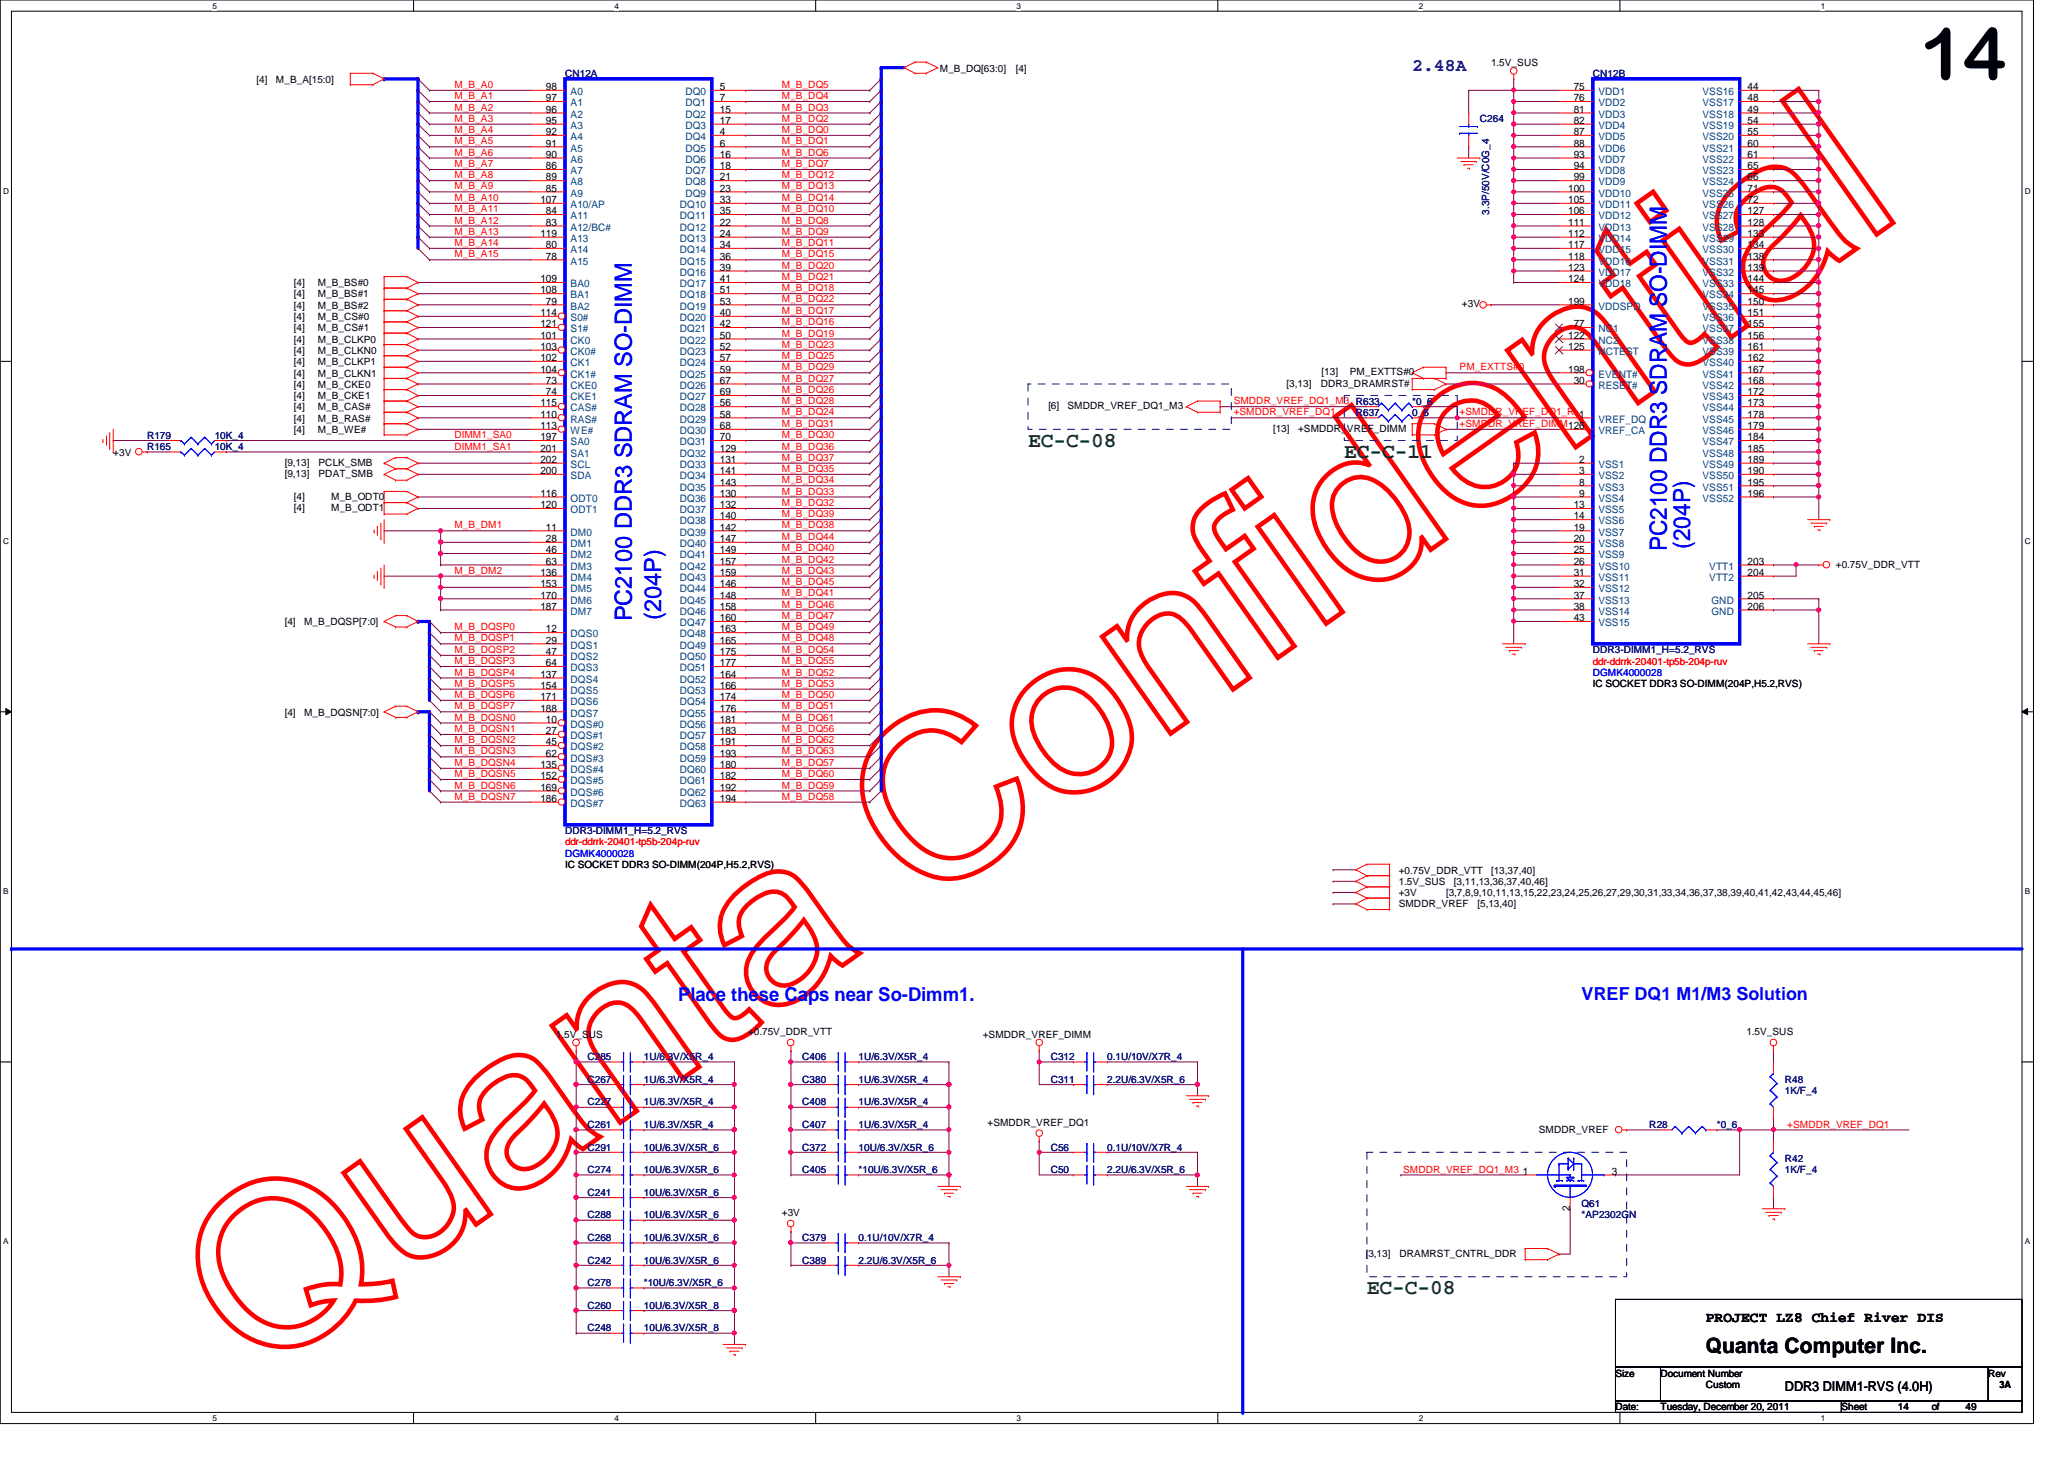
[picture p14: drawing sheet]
<svg xmlns="http://www.w3.org/2000/svg" width="297mm" height="210mm" viewBox="0 0 297 210" stroke-linecap="round" stroke-linejoin="round" font-family="sans-serif">
<defs><g id="words">
<text font-size="32.9" fill="#f00" x="36.6" y="198.7" transform="rotate(-35 36.6 198.7)">Quanta Confidential</text>
<text font-size="10.4" x="276.4" y="11.4">14</text>
<g font-size="3.4" fill="#00f">
<text x="239.9" y="79.3" transform="rotate(-90 239.9 79.3)">PC2100 DDR3 SDRAM SO-DIMM</text>
<text x="243.2" y="79" transform="rotate(-90 243.2 79)">(204P)</text>
<text x="90.9" y="89.4" transform="rotate(-90 90.9 89.4)">PC2100 DDR3 SDRAM SO-DIMM</text>
<text x="95.2" y="89.2" transform="rotate(-90 95.2 89.2)">(204P)</text>
</g>
<g font-size="3" fill="#008000">
<text x="148" y="64.3">EC-C-08</text>
<text x="193.5" y="65.9">EC-C-11</text>
<text x="196.7" y="186.2">EC-C-08</text>
</g>
<text font-size="3" x="245.5" y="194.6">Quanta Computer Inc.</text>
<text font-size="2.8" fill="#00f" x="97.6" y="144">Place these Caps near So-Dimm1.</text>
<text font-size="2.6" fill="#000080" x="203.2" y="10.2">2.48A</text>
<text font-size="2.6" fill="#00f" x="227.6" y="143.8">VREF DQ1 M1/M3 Solution</text>
<text font-size="2.1" x="245.5" y="190.2">PROJECT LZ8 Chief River DIS</text>
<text font-size="1.9" x="256.9" y="200.1">DDR3 DIMM1-RVS (4.0H)</text>
<g font-size="1.5">
<text x="78.6" y="13">98</text>
<text x="78.6" y="14.6">97</text>
<text x="78.6" y="16.2">96</text>
<text x="78.6" y="17.8">95</text>
<text x="103.6" y="13">5</text>
<text x="103.6" y="14.6">7</text>
<text x="103.6" y="16.2">15</text>
<text x="103.6" y="17.8">17</text>
<text x="226.5" y="13">75</text>
<text x="226.5" y="14.6">76</text>
<text x="226.5" y="16.2">81</text>
<text x="226.5" y="17.8">82</text>
<text x="251.5" y="13">44</text>
<text x="251.5" y="14.6">48</text>
<text x="251.5" y="16.2">49</text>
<text x="251.5" y="17.8">54</text>
<text x="78.6" y="19.4">92</text>
<text x="78.6" y="21.1">91</text>
<text x="78.6" y="22.7">90</text>
<text x="103.6" y="19.4">4</text>
<text x="103.6" y="21.1">6</text>
<text x="103.6" y="22.7">16</text>
<text x="226.5" y="19.4">87</text>
<text x="226.5" y="21.1">88</text>
<text x="226.5" y="22.7">93</text>
<text x="251.5" y="19.4">55</text>
<text x="251.5" y="21.1">60</text>
<text x="251.5" y="22.7">61</text>
<text x="77.8" y="29.2">107</text>
<text x="78.6" y="24.3">86</text>
<text x="78.6" y="26">89</text>
<text x="78.6" y="27.6">85</text>
<text x="103.6" y="24.3">18</text>
<text x="103.6" y="26">21</text>
<text x="103.6" y="27.6">23</text>
<text x="103.6" y="29.2">33</text>
<text x="225.7" y="27.6">100</text>
<text x="225.7" y="29.2">105</text>
<text x="226.5" y="24.3">94</text>
<text x="226.5" y="26">99</text>
<text x="251.5" y="24.3">65</text>
<text x="251.5" y="26">66</text>
<text x="251.5" y="27.6">71</text>
<text x="251.5" y="29.2">72</text>
<text x="77.8" y="34.1">119</text>
<text x="78.6" y="30.8">84</text>
<text x="78.6" y="32.5">83</text>
<text x="78.6" y="35.7">80</text>
<text x="103.6" y="30.8">35</text>
<text x="103.6" y="32.5">22</text>
<text x="103.6" y="34.1">24</text>
<text x="103.6" y="35.7">34</text>
<text x="225.7" y="30.8">106</text>
<text x="225.7" y="32.5">111</text>
<text x="225.7" y="34.1">112</text>
<text x="225.7" y="35.7">117</text>
<text x="251.5" y="30.8">127</text>
<text x="251.5" y="32.5">128</text>
<text x="251.5" y="34.1">133</text>
<text x="251.5" y="35.7">134</text>
<text x="77.8" y="40.6">109</text>
<text x="78.6" y="37.3">78</text>
<text x="103.6" y="37.3">36</text>
<text x="103.6" y="38.9">39</text>
<text x="103.6" y="40.6">41</text>
<text x="225.7" y="37.3">118</text>
<text x="225.7" y="38.9">123</text>
<text x="225.7" y="40.6">124</text>
<text x="251.5" y="37.3">138</text>
<text x="251.5" y="38.9">139</text>
<text x="251.5" y="40.6">144</text>
<text x="77.8" y="42.2">108</text>
<text x="77.8" y="45.5">114</text>
<text x="77.8" y="47.1">121</text>
<text x="78.6" y="43.8">79</text>
<text x="103.6" y="42.2">51</text>
<text x="103.6" y="43.8">53</text>
<text x="103.6" y="45.5">40</text>
<text x="103.6" y="47.1">42</text>
<text x="225.7" y="43.8">199</text>
<text x="226.5" y="47.1">77</text>
<text x="251.5" y="42.2">145</text>
<text x="251.5" y="43.8">150</text>
<text x="251.5" y="45.5">151</text>
<text x="251.5" y="47.1">155</text>
<text x="77.8" y="48.7">101</text>
<text x="77.8" y="50.3">103</text>
<text x="77.8" y="51.9">102</text>
<text x="77.8" y="53.6">104</text>
<text x="103.6" y="48.7">50</text>
<text x="103.6" y="50.3">52</text>
<text x="103.6" y="51.9">57</text>
<text x="103.6" y="53.6">59</text>
<text x="225.7" y="48.7">122</text>
<text x="225.7" y="50.3">125</text>
<text x="225.7" y="53.6">198</text>
<text x="251.5" y="48.7">156</text>
<text x="251.5" y="50.3">161</text>
<text x="251.5" y="51.9">162</text>
<text x="251.5" y="53.6">167</text>
<text x="77.8" y="58.5">115</text>
<text x="78.6" y="55.2">73</text>
<text x="78.6" y="56.9">74</text>
<text x="103.6" y="55.2">67</text>
<text x="103.6" y="56.9">69</text>
<text x="103.6" y="58.5">56</text>
<text x="226.5" y="55.2">30</text>
<text x="251.5" y="55.2">168</text>
<text x="251.5" y="56.9">172</text>
<text x="251.5" y="58.5">173</text>
<text x="77.8" y="60.1">110</text>
<text x="77.8" y="61.7">113</text>
<text x="77.8" y="63.3">197</text>
<text x="77.8" y="65">201</text>
<text x="103.6" y="60.1">58</text>
<text x="103.6" y="61.7">68</text>
<text x="103.6" y="63.3">70</text>
<text x="103.6" y="65">129</text>
<text x="251.5" y="60.1">178</text>
<text x="251.5" y="61.7">179</text>
<text x="251.5" y="63.3">184</text>
<text x="251.5" y="65">185</text>
<text x="77.8" y="66.6">202</text>
<text x="77.8" y="68.2">200</text>
<text x="77.8" y="71.5">116</text>
<text x="103.6" y="66.6">131</text>
<text x="103.6" y="68.2">141</text>
<text x="103.6" y="69.8">143</text>
<text x="103.6" y="71.5">130</text>
<text x="227.3" y="66.6">2</text>
<text x="227.3" y="68.2">3</text>
<text x="227.3" y="69.8">8</text>
<text x="227.3" y="71.5">9</text>
<text x="251.5" y="66.6">189</text>
<text x="251.5" y="68.2">190</text>
<text x="251.5" y="69.8">195</text>
<text x="251.5" y="71.5">196</text>
<text x="77.8" y="73.1">120</text>
<text x="78.6" y="76.3">11</text>
<text x="78.6" y="78">28</text>
<text x="103.6" y="73.1">132</text>
<text x="103.6" y="74.7">140</text>
<text x="103.6" y="76.3">142</text>
<text x="103.6" y="78">147</text>
<text x="226.5" y="73.1">13</text>
<text x="226.5" y="74.7">14</text>
<text x="226.5" y="76.3">19</text>
<text x="226.5" y="78">20</text>
<text x="77.8" y="82.8">136</text>
<text x="78.6" y="79.6">46</text>
<text x="78.6" y="81.2">63</text>
<text x="103.6" y="79.6">149</text>
<text x="103.6" y="81.2">157</text>
<text x="103.6" y="82.8">159</text>
<text x="226.5" y="79.6">25</text>
<text x="226.5" y="81.2">26</text>
<text x="226.5" y="82.8">31</text>
<text x="251.5" y="81.2">203</text>
<text x="251.5" y="82.8">204</text>
<text x="77.8" y="84.5">153</text>
<text x="77.8" y="86.1">170</text>
<text x="77.8" y="87.7">187</text>
<text x="103.6" y="84.5">146</text>
<text x="103.6" y="86.1">148</text>
<text x="103.6" y="87.7">158</text>
<text x="103.6" y="89.4">160</text>
<text x="226.5" y="84.5">32</text>
<text x="226.5" y="86.1">37</text>
<text x="226.5" y="87.7">38</text>
<text x="226.5" y="89.4">43</text>
<text x="251.5" y="86.1">205</text>
<text x="251.5" y="87.7">206</text>
<text x="78.6" y="91">12</text>
<text x="78.6" y="92.6">29</text>
<text x="78.6" y="94.2">47</text>
<text x="78.6" y="95.8">64</text>
<text x="103.6" y="91">163</text>
<text x="103.6" y="92.6">165</text>
<text x="103.6" y="94.2">175</text>
<text x="103.6" y="95.8">177</text>
<text x="77.8" y="97.5">137</text>
<text x="77.8" y="99.1">154</text>
<text x="77.8" y="100.7">171</text>
<text x="103.6" y="97.5">164</text>
<text x="103.6" y="99.1">166</text>
<text x="103.6" y="100.7">174</text>
<text x="77.8" y="102.4">188</text>
<text x="78.6" y="104">10</text>
<text x="78.6" y="105.6">27</text>
<text x="78.6" y="107.2">45</text>
<text x="103.6" y="102.4">176</text>
<text x="103.6" y="104">181</text>
<text x="103.6" y="105.6">183</text>
<text x="103.6" y="107.2">191</text>
<text x="77.8" y="110.5">135</text>
<text x="77.8" y="112.1">152</text>
<text x="77.8" y="113.7">169</text>
<text x="78.6" y="108.8">62</text>
<text x="103.6" y="108.8">193</text>
<text x="103.6" y="110.5">180</text>
<text x="103.6" y="112.1">182</text>
<text x="103.6" y="113.7">192</text>
<text x="77.8" y="115.4">186</text>
<text x="103.6" y="115.4">194</text>
<text x="219.2" y="169">1</text>
<text x="232" y="169">3</text>
<text x="225.9" y="174.2" transform="rotate(-90 225.9 174.2)">2</text>
</g>
<g font-size="1.5" fill="#004080">
<text x="82.1" y="13.7">A0</text>
<text x="82.1" y="15.3">A1</text>
<text x="82.1" y="16.9">A2</text>
<text x="98.6" y="13.7">DQ0</text>
<text x="98.6" y="15.3">DQ1</text>
<text x="98.6" y="16.9">DQ2</text>
<text x="230" y="13.7">VDD1</text>
<text x="230" y="15.3">VDD2</text>
<text x="230" y="16.9">VDD3</text>
<text x="245" y="13.7">VSS16</text>
<text x="245" y="15.3">VSS17</text>
<text x="245" y="16.9">VSS18</text>
<text x="82.1" y="18.5">A3</text>
<text x="82.1" y="20.2">A4</text>
<text x="82.1" y="21.8">A5</text>
<text x="82.1" y="23.4">A6</text>
<text x="98.6" y="18.5">DQ3</text>
<text x="98.6" y="20.2">DQ4</text>
<text x="98.6" y="21.8">DQ5</text>
<text x="98.6" y="23.4">DQ6</text>
<text x="230" y="18.5">VDD4</text>
<text x="230" y="20.2">VDD5</text>
<text x="230" y="21.8">VDD6</text>
<text x="230" y="23.4">VDD7</text>
<text x="245" y="18.5">VSS19</text>
<text x="245" y="20.2">VSS20</text>
<text x="245" y="21.8">VSS21</text>
<text x="245" y="23.4">VSS22</text>
<text x="82.1" y="25.1">A7</text>
<text x="82.1" y="26.7">A8</text>
<text x="82.1" y="28.3">A9</text>
<text x="82.1" y="29.9">A10/AP</text>
<text x="97.8" y="29.9">DQ10</text>
<text x="98.6" y="25.1">DQ7</text>
<text x="98.6" y="26.7">DQ8</text>
<text x="98.6" y="28.3">DQ9</text>
<text x="230" y="25.1">VDD8</text>
<text x="230" y="26.7">VDD9</text>
<text x="230" y="28.3">VDD10</text>
<text x="230" y="29.9">VDD11</text>
<text x="245" y="25.1">VSS23</text>
<text x="245" y="26.7">VSS24</text>
<text x="245" y="28.3">VSS25</text>
<text x="245" y="29.9">VSS26</text>
<text x="82.1" y="31.5">A11</text>
<text x="82.1" y="33.2">A12/BC#</text>
<text x="82.1" y="34.8">A13</text>
<text x="97.8" y="31.5">DQ11</text>
<text x="97.8" y="33.2">DQ12</text>
<text x="97.8" y="34.8">DQ13</text>
<text x="230" y="31.5">VDD12</text>
<text x="230" y="33.2">VDD13</text>
<text x="230" y="34.8">VDD14</text>
<text x="245" y="31.5">VSS27</text>
<text x="245" y="33.2">VSS28</text>
<text x="245" y="34.8">VSS29</text>
<text x="82.1" y="36.4">A14</text>
<text x="82.1" y="38.1">A15</text>
<text x="82.1" y="41.3">BA0</text>
<text x="97.8" y="36.4">DQ14</text>
<text x="97.8" y="38.1">DQ15</text>
<text x="97.8" y="39.7">DQ16</text>
<text x="97.8" y="41.3">DQ17</text>
<text x="230" y="36.4">VDD15</text>
<text x="230" y="38.1">VDD16</text>
<text x="230" y="39.7">VDD17</text>
<text x="230" y="41.3">VDD18</text>
<text x="245" y="36.4">VSS30</text>
<text x="245" y="38.1">VSS31</text>
<text x="245" y="39.7">VSS32</text>
<text x="245" y="41.3">VSS33</text>
<text x="82.1" y="42.9">BA1</text>
<text x="82.1" y="44.5">BA2</text>
<text x="82.1" y="46.2">S0#</text>
<text x="82.1" y="47.8">S1#</text>
<text x="97.8" y="42.9">DQ18</text>
<text x="97.8" y="44.5">DQ19</text>
<text x="97.8" y="46.2">DQ20</text>
<text x="97.8" y="47.8">DQ21</text>
<text x="230" y="44.5">VDDSPD</text>
<text x="230" y="47.8">NC1</text>
<text x="245" y="42.9">VSS34</text>
<text x="245" y="44.5">VSS35</text>
<text x="245" y="46.2">VSS36</text>
<text x="245" y="47.8">VSS37</text>
<text x="82.1" y="49.4">CK0</text>
<text x="82.1" y="51.1">CK0#</text>
<text x="82.1" y="52.7">CK1</text>
<text x="97.8" y="49.4">DQ22</text>
<text x="97.8" y="51.1">DQ23</text>
<text x="97.8" y="52.7">DQ24</text>
<text x="230" y="49.4">NC2</text>
<text x="230" y="51.1">NCTEST</text>
<text x="245" y="49.4">VSS38</text>
<text x="245" y="51.1">VSS39</text>
<text x="245" y="52.7">VSS40</text>
<text x="82.1" y="54.3">CK1#</text>
<text x="82.1" y="55.9">CKE0</text>
<text x="82.1" y="57.6">CKE1</text>
<text x="82.1" y="59.2">CAS#</text>
<text x="97.8" y="54.3">DQ25</text>
<text x="97.8" y="55.9">DQ26</text>
<text x="97.8" y="57.6">DQ27</text>
<text x="97.8" y="59.2">DQ28</text>
<text x="230" y="54.3">EVENT#</text>
<text x="230" y="55.9">RESET#</text>
<text x="245" y="54.3">VSS41</text>
<text x="245" y="55.9">VSS42</text>
<text x="245" y="57.6">VSS43</text>
<text x="245" y="59.2">VSS44</text>
<text x="82.1" y="60.8">RAS#</text>
<text x="82.1" y="62.4">WE#</text>
<text x="82.1" y="64.1">SA0</text>
<text x="82.1" y="65.7">SA1</text>
<text x="97.8" y="60.8">DQ29</text>
<text x="97.8" y="62.4">DQ30</text>
<text x="97.8" y="64.1">DQ31</text>
<text x="97.8" y="65.7">DQ32</text>
<text x="230" y="60.8">VREF_DQ</text>
<text x="230" y="62.4">VREF_CA</text>
<text x="245" y="60.8">VSS45</text>
<text x="245" y="62.4">VSS46</text>
<text x="245" y="64.1">VSS47</text>
<text x="245" y="65.7">VSS48</text>
<text x="82.1" y="67.3">SCL</text>
<text x="82.1" y="68.9">SDA</text>
<text x="97.8" y="67.3">DQ33</text>
<text x="97.8" y="68.9">DQ34</text>
<text x="97.8" y="70.6">DQ35</text>
<text x="230" y="67.3">VSS1</text>
<text x="230" y="68.9">VSS2</text>
<text x="230" y="70.6">VSS3</text>
<text x="245" y="67.3">VSS49</text>
<text x="245" y="68.9">VSS50</text>
<text x="245" y="70.6">VSS51</text>
<text x="82.1" y="72.2">ODT0</text>
<text x="82.1" y="73.8">ODT1</text>
<text x="82.1" y="77">DM0</text>
<text x="97.8" y="72.2">DQ36</text>
<text x="97.8" y="73.8">DQ37</text>
<text x="97.8" y="75.4">DQ38</text>
<text x="97.8" y="77">DQ39</text>
<text x="230" y="72.2">VSS4</text>
<text x="230" y="73.8">VSS5</text>
<text x="230" y="75.4">VSS6</text>
<text x="230" y="77">VSS7</text>
<text x="245" y="72.2">VSS52</text>
<text x="82.1" y="78.7">DM1</text>
<text x="82.1" y="80.3">DM2</text>
<text x="82.1" y="82">DM3</text>
<text x="82.1" y="83.6">DM4</text>
<text x="97.8" y="78.7">DQ40</text>
<text x="97.8" y="80.3">DQ41</text>
<text x="97.8" y="82">DQ42</text>
<text x="97.8" y="83.6">DQ43</text>
<text x="230" y="78.7">VSS8</text>
<text x="230" y="80.3">VSS9</text>
<text x="230" y="82">VSS10</text>
<text x="230" y="83.6">VSS11</text>
<text x="246" y="82">VTT1</text>
<text x="246" y="83.6">VTT2</text>
<text x="82.1" y="85.2">DM5</text>
<text x="82.1" y="86.8">DM6</text>
<text x="82.1" y="88.4">DM7</text>
<text x="97.8" y="85.2">DQ44</text>
<text x="97.8" y="86.8">DQ45</text>
<text x="97.8" y="88.4">DQ46</text>
<text x="230" y="85.2">VSS12</text>
<text x="230" y="86.8">VSS13</text>
<text x="230" y="88.4">VSS14</text>
<text x="246.3" y="86.8">GND</text>
<text x="246.3" y="88.4">GND</text>
<text x="82.1" y="91.7">DQS0</text>
<text x="82.1" y="93.3">DQS1</text>
<text x="82.1" y="95">DQS2</text>
<text x="97.8" y="90.1">DQ47</text>
<text x="97.8" y="91.7">DQ48</text>
<text x="97.8" y="93.3">DQ49</text>
<text x="97.8" y="95">DQ50</text>
<text x="230" y="90.1">VSS15</text>
<text x="82.1" y="96.6">DQS3</text>
<text x="82.1" y="98.2">DQS4</text>
<text x="82.1" y="99.8">DQS5</text>
<text x="82.1" y="101.4">DQS6</text>
<text x="97.8" y="96.6">DQ51</text>
<text x="97.8" y="98.2">DQ52</text>
<text x="97.8" y="99.8">DQ53</text>
<text x="97.8" y="101.4">DQ54</text>
<text x="82.1" y="103.1">DQS7</text>
<text x="82.1" y="104.7">DQS#0</text>
<text x="82.1" y="106.3">DQS#1</text>
<text x="82.1" y="107.9">DQS#2</text>
<text x="97.8" y="103.1">DQ55</text>
<text x="97.8" y="104.7">DQ56</text>
<text x="97.8" y="106.3">DQ57</text>
<text x="97.8" y="107.9">DQ58</text>
<text x="82.1" y="109.6">DQS#3</text>
<text x="82.1" y="111.2">DQS#4</text>
<text x="82.1" y="112.8">DQS#5</text>
<text x="97.8" y="109.6">DQ59</text>
<text x="97.8" y="111.2">DQ60</text>
<text x="97.8" y="112.8">DQ61</text>
<text x="82.1" y="114.5">DQS#6</text>
<text x="82.1" y="116.1">DQS#7</text>
<text x="97.8" y="114.5">DQ62</text>
<text x="97.8" y="116.1">DQ63</text>
</g>
<g font-size="1.4">
<text x="36.9" y="11.9">[4]</text>
<text x="39.7" y="11.9">M_B_A[15:0]</text>
<text x="135.3" y="10.3">M_B_DQ[63:0]</text>
<text x="146.2" y="10.3">[4]</text>
<text x="214.6" y="9.5">1.5V_SUS</text>
<text x="42.3" y="41.1">[4]</text>
<text x="45.7" y="41.1">M_B_BS#0</text>
<text x="42.3" y="42.8">[4]</text>
<text x="42.3" y="44.4">[4]</text>
<text x="42.3" y="46.1">[4]</text>
<text x="42.3" y="47.7">[4]</text>
<text x="45.7" y="42.8">M_B_BS#1</text>
<text x="45.7" y="44.4">M_B_BS#2</text>
<text x="45.7" y="46.1">M_B_CS#0</text>
<text x="45.7" y="47.7">M_B_CS#1</text>
<text x="210.4" y="44.2">+3V</text>
<text x="42.3" y="49.3">[4]</text>
<text x="42.3" y="50.9">[4]</text>
<text x="42.3" y="52.5">[4]</text>
<text x="45.7" y="49.3">M_B_CLKP0</text>
<text x="45.7" y="50.9">M_B_CLKN0</text>
<text x="45.7" y="52.5">M_B_CLKP1</text>
<text x="42.3" y="54.2">[4]</text>
<text x="42.3" y="55.8">[4]</text>
<text x="42.3" y="57.4">[4]</text>
<text x="42.3" y="59.1">[4]</text>
<text x="45.7" y="54.2">M_B_CLKN1</text>
<text x="45.7" y="55.8">M_B_CKE0</text>
<text x="45.7" y="57.4">M_B_CKE1</text>
<text x="45.7" y="59.1">M_B_CAS#</text>
<text x="150.9" y="58.9">[6]</text>
<text x="153.6" y="58.9">SMDDR_VREF_DQ1_M3</text>
<text x="185.2" y="55.6">[3,13]</text>
<text x="190.1" y="55.6">DDR3_DRAMRST#</text>
<text x="190.2" y="54">[13]</text>
<text x="194.3" y="54">PM_EXTTS#0</text>
<text x="16.3" y="65.5">+3V</text>
<text x="42.3" y="60.7">[4]</text>
<text x="42.3" y="62.3">[4]</text>
<text x="45.7" y="60.7">M_B_RAS#</text>
<text x="45.7" y="62.3">M_B_WE#</text>
<text x="183.2" y="62.1">[13]</text>
<text x="186.8" y="62.1">+SMDDR_VREF_DIMM</text>
<text x="41" y="67">[9,13]</text>
<text x="41" y="68.6">[9,13]</text>
<text x="42.3" y="71.9">[4]</text>
<text x="45.8" y="67">PCLK_SMB</text>
<text x="45.8" y="68.6">PDAT_SMB</text>
<text x="47.7" y="71.9">M_B_ODT0</text>
<text x="42.3" y="73.5">[4]</text>
<text x="47.7" y="73.5">M_B_ODT1</text>
<text x="264.2" y="81.7">+0.75V_DDR_VTT</text>
<text x="41" y="89.9">[4]</text>
<text x="43.8" y="89.9">M_B_DQSP[7:0]</text>
<text x="229.2" y="98.9">IC SOCKET DDR3 SO-DIMM(204P,H5.2,RVS)</text>
<text x="41" y="103">[4]</text>
<text x="43.8" y="103">M_B_DQSN[7:0]</text>
<text x="81.3" y="124.9">IC SOCKET DDR3 SO-DIMM(204P,H5.2,RVS)</text>
<text x="201.3" y="125.7">+0.75V_DDR_VTT</text>
<text x="214.6" y="125.7">[13,37,40]</text>
<text x="201.3" y="128.9">+3V</text>
<text x="201.3" y="127.3">1.5V_SUS</text>
<text x="201.3" y="130.6">SMDDR_VREF</text>
<text x="208.1" y="128.9">[3,7,8,9,10,11,13,15,22,23,24,25,26,27,29,30,31,33,34,36,37,38,39,40,41,42,43,44,45,46]</text>
<text x="209.3" y="127.3">[3,11,13,36,37,40,46]</text>
<text x="212.6" y="130.6">[5,13,40]</text>
<text x="80" y="149.3">1.5V_SUS</text>
<text x="107.7" y="148.9">+0.75V_DDR_VTT</text>
<text x="141.4" y="149.3">+SMDDR_VREF_DIMM</text>
<text x="251.3" y="148.9">1.5V_SUS</text>
<text x="142.1" y="162">+SMDDR_VREF_DQ1</text>
<text x="221.4" y="162.9">SMDDR_VREF</text>
<text x="112.5" y="175">+3V</text>
<text x="196.6" y="180.8">[3,13]</text>
<text x="201.4" y="180.8">DRAMRST_CNTRL_DDR</text>
<text x="232.5" y="198">Size</text>
<text x="232.5" y="202.9">Date:</text>
<text x="239" y="202.9">Tuesday, December 20, 2011</text>
<text x="239" y="198">Document Number</text>
<text x="245.5" y="199.6">Custom</text>
<text x="265" y="202.9">Sheet</text>
<text x="273.1" y="202.9">14</text>
<text x="278" y="202.9">of</text>
<text x="282.9" y="202.9">49</text>
<text x="286.1" y="198">Rev</text>
<text x="287.7" y="199.6">3A</text>
</g>
<g font-size="1.4" fill="#000080">
<text x="81.3" y="11.1">CN12A</text>
<text x="229.2" y="11.1">CN12B</text>
<text x="213" y="17.6">C264</text>
<text x="214.3" y="30.9" transform="rotate(-90 214.3 30.9)">3.3P/50V/C0G_4</text>
<text x="195.1" y="59.9">R637</text>
<text x="203.2" y="59.9">0_6</text>
<text x="203.2" y="58.3">*0_6</text>
<text x="21.2" y="63.1">R179</text>
<text x="21.2" y="64.7">R165</text>
<text x="30.9" y="63.1">10K_4</text>
<text x="30.9" y="64.7">10K_4</text>
<text x="229.2" y="94">DDR3-DIMM1_H=5.2_RVS</text>
<text x="81.3" y="120">DDR3-DIMM1_H=5.2_RVS</text>
<text x="84.5" y="152.5">C285</text>
<text x="84.5" y="155.8">C267</text>
<text x="92.7" y="152.5">1U/6.3V/X5R_4</text>
<text x="92.7" y="155.8">1U/6.3V/X5R_4</text>
<text x="115.4" y="152.5">C406</text>
<text x="115.4" y="155.8">C380</text>
<text x="123.6" y="152.5">1U/6.3V/X5R_4</text>
<text x="123.6" y="155.8">1U/6.3V/X5R_4</text>
<text x="151.2" y="152.5">C312</text>
<text x="151.2" y="155.8">C311</text>
<text x="159.3" y="152.5">0.1U/10V/X7R_4</text>
<text x="159.3" y="155.8">2.2U/6.3V/X5R_6</text>
<text x="256.9" y="155.8">R48</text>
<text x="84.5" y="159">C227</text>
<text x="92.7" y="159">1U/6.3V/X5R_4</text>
<text x="115.4" y="159">C408</text>
<text x="123.6" y="159">1U/6.3V/X5R_4</text>
<text x="256.9" y="157.4">1K/F_4</text>
<text x="84.5" y="165.5">C291</text>
<text x="84.5" y="162.3">C261</text>
<text x="92.7" y="165.5">10U/6.3V/X5R_6</text>
<text x="92.7" y="162.3">1U/6.3V/X5R_4</text>
<text x="115.4" y="165.5">C372</text>
<text x="115.4" y="162.3">C407</text>
<text x="123.6" y="165.5">10U/6.3V/X5R_6</text>
<text x="123.6" y="162.3">1U/6.3V/X5R_4</text>
<text x="151.2" y="165.5">C56</text>
<text x="159.3" y="165.5">0.1U/10V/X7R_4</text>
<text x="237.4" y="162.3">R28</text>
<text x="247.1" y="162.3">*0_6</text>
<text x="256.9" y="167.1">R42</text>
<text x="84.5" y="168.8">C274</text>
<text x="84.5" y="172">C241</text>
<text x="92.7" y="168.8">10U/6.3V/X5R_6</text>
<text x="92.7" y="172">10U/6.3V/X5R_6</text>
<text x="115.4" y="168.8">C405</text>
<text x="123.6" y="168.8">*10U/6.3V/X5R_6</text>
<text x="151.2" y="168.8">C50</text>
<text x="159.3" y="168.8">2.2U/6.3V/X5R_6</text>
<text x="227.6" y="173.7">Q61</text>
<text x="256.9" y="168.8">1K/F_4</text>
<text x="84.5" y="175.3">C288</text>
<text x="84.5" y="178.5">C268</text>
<text x="92.7" y="175.3">10U/6.3V/X5R_6</text>
<text x="92.7" y="178.5">10U/6.3V/X5R_6</text>
<text x="115.4" y="178.5">C379</text>
<text x="123.6" y="178.5">0.1U/10V/X7R_4</text>
<text x="227.6" y="175.3">*AP2302GN</text>
<text x="84.5" y="185">C278</text>
<text x="84.5" y="181.8">C242</text>
<text x="92.7" y="185">*10U/6.3V/X5R_6</text>
<text x="92.7" y="181.8">10U/6.3V/X5R_6</text>
<text x="115.4" y="181.8">C389</text>
<text x="123.6" y="181.8">2.2U/6.3V/X5R_6</text>
<text x="84.5" y="188.3">C260</text>
<text x="84.5" y="191.5">C248</text>
<text x="92.7" y="188.3">10U/6.3V/X5R_8</text>
<text x="92.7" y="191.5">10U/6.3V/X5R_8</text>
</g>
<g font-size="1.4" fill="#f00">
<text x="65.4" y="12.7">M_B_A0</text>
<text x="65.4" y="15.9">M_B_A2</text>
<text x="65.4" y="17.5">M_B_A3</text>
<text x="65.4" y="14.3">M_B_A1</text>
<text x="112.5" y="12.7">M_B_DQ5</text>
<text x="112.5" y="14.3">M_B_DQ4</text>
<text x="112.5" y="15.9">M_B_DQ3</text>
<text x="112.5" y="17.5">M_B_DQ2</text>
<text x="65.4" y="22.4">M_B_A6</text>
<text x="65.4" y="20.8">M_B_A5</text>
<text x="65.4" y="19.1">M_B_A4</text>
<text x="112.5" y="19.1">M_B_DQ0</text>
<text x="112.5" y="20.8">M_B_DQ1</text>
<text x="112.5" y="22.4">M_B_DQ6</text>
<text x="65.4" y="28.9">M_B_A10</text>
<text x="65.4" y="27.3">M_B_A9</text>
<text x="65.4" y="25.7">M_B_A8</text>
<text x="65.4" y="24">M_B_A7</text>
<text x="112.5" y="24">M_B_DQ7</text>
<text x="112.5" y="25.7">M_B_DQ12</text>
<text x="112.5" y="27.3">M_B_DQ13</text>
<text x="112.5" y="28.9">M_B_DQ14</text>
<text x="65.4" y="35.4">M_B_A14</text>
<text x="65.4" y="33.8">M_B_A13</text>
<text x="65.4" y="32.2">M_B_A12</text>
<text x="65.4" y="30.5">M_B_A11</text>
<text x="112.5" y="30.5">M_B_DQ10</text>
<text x="112.5" y="32.2">M_B_DQ8</text>
<text x="112.5" y="33.8">M_B_DQ9</text>
<text x="112.5" y="35.4">M_B_DQ11</text>
<text x="65.4" y="37">M_B_A15</text>
<text x="112.5" y="37">M_B_DQ15</text>
<text x="112.5" y="38.7">M_B_DQ20</text>
<text x="112.5" y="40.3">M_B_DQ21</text>
<text x="112.5" y="41.9">M_B_DQ18</text>
<text x="112.5" y="43.5">M_B_DQ22</text>
<text x="112.5" y="45.2">M_B_DQ17</text>
<text x="112.5" y="46.8">M_B_DQ16</text>
<text x="112.5" y="53.3">M_B_DQ29</text>
<text x="112.5" y="48.4">M_B_DQ19</text>
<text x="112.5" y="50">M_B_DQ23</text>
<text x="112.5" y="51.6">M_B_DQ25</text>
<text x="210.1" y="53.3">PM_EXTTS#0</text>
<text x="112.5" y="54.9">M_B_DQ27</text>
<text x="112.5" y="56.6">M_B_DQ26</text>
<text x="112.5" y="58.2">M_B_DQ28</text>
<text x="112.5" y="59.8">M_B_DQ24</text>
<text x="177.5" y="58.2">SMDDR_VREF_DQ1_M3 R633</text>
<text x="177.5" y="59.8">+SMDDR_VREF_DQ1</text>
<text x="210.1" y="59.8">+SMDDR_VREF_DQ1_R 1</text>
<text x="65.4" y="63">DIMM1_SA0</text>
<text x="65.4" y="64.7">DIMM1_SA1</text>
<text x="112.5" y="61.4">M_B_DQ31</text>
<text x="112.5" y="63">M_B_DQ30</text>
<text x="112.5" y="64.7">M_B_DQ36</text>
<text x="210.1" y="61.4">+SMDDR_VREF_DIMM126</text>
<text x="112.5" y="69.6">M_B_DQ34</text>
<text x="112.5" y="71.2">M_B_DQ33</text>
<text x="112.5" y="66.3">M_B_DQ37</text>
<text x="112.5" y="67.9">M_B_DQ35</text>
<text x="65.4" y="76">M_B_DM1</text>
<text x="112.5" y="72.8">M_B_DQ32</text>
<text x="112.5" y="74.4">M_B_DQ39</text>
<text x="112.5" y="76">M_B_DQ38</text>
<text x="112.5" y="77.7">M_B_DQ44</text>
<text x="65.4" y="82.5">M_B_DM2</text>
<text x="112.5" y="79.3">M_B_DQ40</text>
<text x="112.5" y="80.9">M_B_DQ42</text>
<text x="112.5" y="82.5">M_B_DQ43</text>
<text x="112.5" y="85.8">M_B_DQ41</text>
<text x="112.5" y="87.4">M_B_DQ46</text>
<text x="112.5" y="89.1">M_B_DQ47</text>
<text x="112.5" y="84.2">M_B_DQ45</text>
<text x="65.4" y="90.7">M_B_DQSP0</text>
<text x="65.4" y="92.3">M_B_DQSP1</text>
<text x="65.4" y="93.9">M_B_DQSP2</text>
<text x="65.4" y="95.5">M_B_DQSP3</text>
<text x="112.5" y="90.7">M_B_DQ49</text>
<text x="112.5" y="92.3">M_B_DQ48</text>
<text x="112.5" y="93.9">M_B_DQ54</text>
<text x="112.5" y="95.5">M_B_DQ55</text>
<text x="229.2" y="95.6">ddr-ddrrk-20401-tp5b-204p-ruv</text>
<text x="65.4" y="97.2">M_B_DQSP4</text>
<text x="65.4" y="98.8">M_B_DQSP5</text>
<text x="65.4" y="100.4">M_B_DQSP6</text>
<text x="112.5" y="97.2">M_B_DQ52</text>
<text x="112.5" y="98.8">M_B_DQ53</text>
<text x="112.5" y="100.4">M_B_DQ50</text>
<text x="65.4" y="102.1">M_B_DQSP7</text>
<text x="65.4" y="103.7">M_B_DQSN0</text>
<text x="65.4" y="105.3">M_B_DQSN1</text>
<text x="65.4" y="106.9">M_B_DQSN2</text>
<text x="112.5" y="103.7">M_B_DQ61</text>
<text x="112.5" y="106.9">M_B_DQ62</text>
<text x="112.5" y="102.1">M_B_DQ51</text>
<text x="112.5" y="105.3">M_B_DQ56</text>
<text x="65.4" y="108.5">M_B_DQSN3</text>
<text x="65.4" y="110.2">M_B_DQSN4</text>
<text x="65.4" y="111.8">M_B_DQSN5</text>
<text x="65.4" y="113.5">M_B_DQSN6</text>
<text x="112.5" y="108.5">M_B_DQ63</text>
<text x="112.5" y="110.2">M_B_DQ57</text>
<text x="112.5" y="113.5">M_B_DQ59</text>
<text x="112.5" y="111.8">M_B_DQ60</text>
<text x="65.4" y="115.1">M_B_DQSN7</text>
<text x="112.5" y="115.1">M_B_DQ58</text>
<text x="81.3" y="121.6">ddr-ddrrk-20401-tp5b-204p-ruv</text>
<text x="257.2" y="162.2">+SMDDR_VREF_DQ1</text>
<text x="201.9" y="168.7">SMDDR_VREF_DQ1_M3</text>
</g>
<g font-size="1.4" fill="#00f">
<text x="229.2" y="97.2">DGMK4000028</text>
<text x="81.3" y="123.3">DGMK4000028</text>
</g>
<g font-size="1.2">
<text x="30.6" y="1.2">5</text>
<text x="88.4" y="1.2">4</text>
<text x="146.3" y="1.2">3</text>
<text x="204.2" y="1.2">2</text>
<text x="262" y="1.2">1</text>
<text x=".5" y="27.9">D</text>
<text x="291.4" y="27.9">D</text>
<text x=".5" y="78.2">C</text>
<text x="291.4" y="78.2">C</text>
<text x=".5" y="128.7">B</text>
<text x="291.4" y="128.7">B</text>
<text x=".5" y="179">A</text>
<text x="291.4" y="179">A</text>
<text x="30.6" y="204.4">5</text>
<text x="88.4" y="204.4">4</text>
<text x="146.3" y="204.4">3</text>
<text x="204.2" y="204.4">2</text>
<text x="262" y="204.4">1</text>
</g>
</g></defs>
<path d="M0 0h292.6v204.8h-292.6zM1.6 1.6h289.4v201.6h-289.4z" fill="none" stroke="#000" stroke-width=".14"/>
<g fill="#fff">
<path d="M30.6 .2h.6v1.3h-.6z"/>
<path d="M30.6 203.4h.6v1.3h-.6z"/>
</g>
<path d="M59.5 0v1.6M59.5 203.2v1.6" fill="none" stroke="#000" stroke-width=".14"/>
<g fill="#fff">
<path d="M88.4 .2h.6v1.3h-.6z"/>
<path d="M88.4 203.4h.6v1.3h-.6z"/>
</g>
<path d="M117.4 0v1.6M117.4 203.2v1.6" fill="none" stroke="#000" stroke-width=".14"/>
<g fill="#fff">
<path d="M146.3 .2h.6v1.3h-.6z"/>
<path d="M146.3 203.4h.6v1.3h-.6z"/>
</g>
<path d="M175.3 0v1.6M175.3 203.2v1.6" fill="none" stroke="#000" stroke-width=".14"/>
<g fill="#fff">
<path d="M204.2 .2h.6v1.3h-.6z"/>
<path d="M204.2 203.4h.6v1.3h-.6z"/>
</g>
<path d="M233.1 0v1.6M233.1 203.2v1.6" fill="none" stroke="#000" stroke-width=".14"/>
<g fill="#fff">
<path d="M262 .2h.6v1.3h-.6z"/>
<path d="M262 203.4h.6v1.3h-.6z"/>
<path d="M.5 26.8h.8v1.3h-.8z"/>
<path d="M291.4 26.8h.8v1.3h-.8z"/>
<path d="M.5 77.2h.8v1.3h-.8z"/>
<path d="M291.4 77.2h.8v1.3h-.8z"/>
</g>
<path d="M0 52h1.6M291 52h1.6" fill="none" stroke="#000" stroke-width=".14"/>
<g fill="#fff">
<path d="M.5 127.6h.7v1.3h-.7z"/>
<path d="M291.4 127.6h.7v1.3h-.7z"/>
</g>
<path d="M0 102.4h1.6M.8 101.9l.8 .5-.8 .4zM291 102.4l.8-.5v.9zM291 102.4h1.6" fill="none" stroke="#000" stroke-width=".14"/>
<path d="M.8 101.9l.8 .5-.8 .4zM291 102.4l.8-.5v.9z" fill="#000"/>
<g fill="#fff">
<path d="M.5 178h.7v1.3h-.7z"/>
<path d="M291.4 178h.7v1.3h-.7z"/>
</g>
<path d="M0 152.8h1.6M291 152.8h1.6" fill="none" stroke="#000" stroke-width=".14"/>
<g fill="none" stroke="#800040" stroke-width=".14">
<path d="M61.8 13h.1M61.8 19.5h.1M61.8 16.3h.1M61.8 17.9h.1M61.8 14.6h.1M61.8 13h14.6M61.8 19.5h14.6M61.8 16.3h14.6M61.8 17.9h14.6M61.8 14.6h14.6M61.8 37.4h.1M61.8 35.7h.1"/>
<path d="M61.8 34.1h.1M61.8 32.5h.1M61.8 30.9h.1M61.8 29.3h.1M61.8 27.6h.1M61.8 26h.1M61.8 24.4h.1M61.8 22.7h.1M61.8 21.1h.1M61.8 37.4h14.6M61.8 35.7h14.6M61.8 34.1h14.6"/>
<path d="M61.8 32.5h14.6M61.8 30.9h14.6M61.8 29.3h14.6M61.8 27.6h14.6M61.8 26h14.6M61.8 24.4h14.6M61.8 22.7h14.6M61.8 21.1h14.6"/>
</g>
<path d="M55.3 11.3h4.9" fill="none" stroke="#00f" stroke-width=".47"/>
<circle cx="55.3" cy="11.3" r=".23" fill="#00f"/>
<g fill="none" stroke="#800040" stroke-width=".14">
<path d="M60.2 40.6h.1M60.2 58.5h.1M60.2 56.9h.1M60.2 55.2h.1M60.2 53.6h.1M60.2 52h.1M60.2 50.4h.1M60.2 48.8h.1M60.2 47.1h.1M60.2 45.5h.1M60.2 43.9h.1M60.2 42.2h.1"/>
<path d="M60.2 40.6h16.2M60.2 58.5h16.2M60.2 56.9h16.2M60.2 55.2h16.2M60.2 53.6h16.2M60.2 52h16.2M60.2 50.4h16.2M60.2 48.8h16.2M60.2 47.1h16.2M60.2 45.5h16.2M60.2 43.9h16.2M60.2 42.2h16.2"/>
<path d="M60.2 61.8h.1M60.2 60.1h.1M60.2 68.2h.1M60.2 71.5h.1M60.2 73.2h.1M60.2 61.8h16.2M60.2 60.1h16.2M60.2 68.2h16.2M60.2 71.5h16.2M60.2 73.2h16.2M63.4 76.4h.1M63.4 78h.1"/>
<path d="M63.4 79.6h.1M63.4 76.4h13M63.4 78h13M63.4 79.6h13"/>
</g>
<circle cx="63.4" cy="79.6" r=".3" fill="#f0f"/>
<circle cx="63.4" cy="79.6" r=".3" fill="none" stroke="#f0f" stroke-width=".14"/>
<path d="M63.4 81.3h.1M63.4 82.9h.1M63.4 81.3h13M63.4 82.9h13" fill="none" stroke="#800040" stroke-width=".14"/>
<circle cx="63.4" cy="82.9" r=".31" fill="#f0f"/>
<circle cx="63.4" cy="82.9" r=".31" fill="none" stroke="#f0f" stroke-width=".14"/>
<path d="M63.4 84.5h.1M63.4 84.5h13" fill="none" stroke="#800040" stroke-width=".14"/>
<circle cx="63.4" cy="84.5" r=".3" fill="#f0f"/>
<circle cx="63.4" cy="84.5" r=".3" fill="none" stroke="#f0f" stroke-width=".14"/>
<path d="M63.4 86.1h.1M63.4 86.1h13" fill="none" stroke="#800040" stroke-width=".14"/>
<circle cx="63.4" cy="86.1" r=".3" fill="#f0f"/>
<circle cx="63.4" cy="86.1" r=".3" fill="none" stroke="#f0f" stroke-width=".14"/>
<g fill="none" stroke="#800040" stroke-width=".14">
<path d="M63.4 87.8h.1M63.4 91h.1M63.4 92.6h.1M63.4 94.3h.1M63.4 95.9h.1M63.4 97.5h.1M63.4 99.1h.1M63.4 87.8h13M63.4 91h13M63.4 92.6h13M63.4 94.3h13M63.4 95.9h13"/>
<path d="M63.4 97.5h13M63.4 99.1h13M63.4 100.8h.1M63.4 102.4h.1M63.4 104h.1M63.4 105.7h.1M63.4 107.3h.1M63.4 108.9h.1M63.4 110.5h.1M63.4 112.1h.1M63.4 113.8h.1M63.4 115.4h.1"/>
<path d="M63.4 100.8h13M63.4 102.4h13M63.4 104h13M63.4 105.7h13M63.4 107.3h13M63.4 108.9h13M63.4 110.5h13M63.4 112.1h13M63.4 113.8h13M63.4 115.4h13"/>
</g>
<path d="M60.2 102.4h1.6" fill="none" stroke="#00f" stroke-width=".47"/>
<circle cx="60.2" cy="102.4" r=".23" fill="#00f"/>
<path d="M60.2 89.4h1.6" fill="none" stroke="#00f" stroke-width=".47"/>
<circle cx="60.2" cy="89.4" r=".23" fill="#00f"/>
<g fill="none" stroke="#800040" stroke-width=".14">
<path d="M107.3 13h.1M107.3 14.6h.1M107.3 16.3h.1M107.3 17.9h.1M107.3 19.5h.1M107.3 13h17.9M107.3 14.6h17.9M107.3 16.3h17.9M107.3 17.9h17.9M107.3 19.5h17.9M107.3 21.1h.1M107.3 22.7h.1"/>
<path d="M107.3 24.4h.1M107.3 26h.1M107.3 27.6h.1M107.3 37.4h.1M107.3 39h.1M107.3 29.3h.1M107.3 30.9h.1M107.3 32.5h.1M107.3 34.1h.1M107.3 35.7h.1M107.3 21.1h17.9M107.3 22.7h17.9"/>
<path d="M107.3 24.4h17.9M107.3 26h17.9M107.3 27.6h17.9M107.3 37.4h17.9M107.3 39h17.9M107.3 29.3h17.9M107.3 30.9h17.9M107.3 32.5h17.9M107.3 34.1h17.9M107.3 35.7h17.9M107.3 40.6h.1M107.3 42.2h.1"/>
<path d="M107.3 43.9h.1M107.3 53.6h.1M107.3 55.2h.1M107.3 56.9h.1M107.3 58.5h.1M107.3 45.5h.1M107.3 47.1h.1M107.3 48.8h.1M107.3 50.4h.1M107.3 52h.1M107.3 40.6h17.9M107.3 42.2h17.9"/>
<path d="M107.3 43.9h17.9M107.3 53.6h17.9M107.3 55.2h17.9M107.3 56.9h17.9M107.3 58.5h17.9M107.3 45.5h17.9M107.3 47.1h17.9M107.3 48.8h17.9M107.3 50.4h17.9M107.3 52h17.9M107.3 60.1h.1M107.3 69.9h.1"/>
<path d="M107.3 71.5h.1M107.3 73.2h.1M107.3 74.8h.1M107.3 76.4h.1M107.3 61.8h.1M107.3 63.4h.1M107.3 65h.1M107.3 66.6h.1M107.3 68.2h.1M107.3 78h.1M107.3 79.6h.1M107.3 60.1h17.9"/>
<path d="M107.3 69.9h17.9M107.3 71.5h17.9M107.3 73.2h17.9M107.3 74.8h17.9M107.3 76.4h17.9M107.3 61.8h17.9M107.3 63.4h17.9M107.3 65h17.9M107.3 66.6h17.9M107.3 68.2h17.9M107.3 78h17.9M107.3 79.6h17.9"/>
<path d="M107.3 86.1h.1M107.3 87.8h.1M107.3 89.4h.1M107.3 91h.1M107.3 92.6h.1M107.3 94.3h.1M107.3 95.9h.1M107.3 97.5h.1M107.3 99.1h.1M107.3 81.3h.1M107.3 82.9h.1M107.3 84.5h.1"/>
<path d="M107.3 86.1h17.9M107.3 87.8h17.9M107.3 89.4h17.9M107.3 91h17.9M107.3 92.6h17.9M107.3 94.3h17.9M107.3 95.9h17.9M107.3 97.5h17.9M107.3 99.1h17.9M107.3 81.3h17.9M107.3 82.9h17.9M107.3 84.5h17.9"/>
<path d="M107.3 104h.1M107.3 107.3h.1M107.3 108.9h.1M107.3 110.5h.1M107.3 113.8h.1M107.3 115.4h.1M107.3 104h17.9M107.3 107.3h17.9M107.3 108.9h17.9M107.3 110.5h17.9M107.3 113.8h17.9M107.3 115.4h17.9"/>
</g>
<path d="M126.8 9.7h3.3" fill="none" stroke="#00f" stroke-width=".47"/>
<circle cx="126.8" cy="9.7" r=".23" fill="#00f"/>
<path d="M217.8 39h.1M217.8 39v1.6M217.8 40.6h.1M217.8 40.6h6.6M32.6 63.4h.1M32.6 65h.1M32.6 63.4h43.8M32.6 65h43.8" fill="none" stroke="#800040" stroke-width=".14"/>
<circle cx="217.8" cy="39" r=".3" fill="#f0f"/>
<circle cx="217.8" cy="39" r=".3" fill="none" stroke="#f0f" stroke-width=".14"/>
<path d="M217.8 35.7h.1M217.8 32.5h.1M217.8 35.7h6.6M217.8 32.5v1.6" fill="none" stroke="#800040" stroke-width=".14"/>
<circle cx="217.8" cy="32.5" r=".3" fill="#f0f"/>
<circle cx="217.8" cy="32.5" r=".3" fill="none" stroke="#f0f" stroke-width=".14"/>
<path d="M217.8 14.6h.1M217.8 17.9h.1M217.8 14.6h6.6M217.8 17.9h6.6M217.8 30.9h.1M217.8 29.3h.1M217.8 27.6h.1M217.8 30.9h6.6M217.8 29.3h6.6M217.8 27.6h6.6" fill="none" stroke="#800040" stroke-width=".14"/>
<circle cx="217.8" cy="17.8" r=".31" fill="#f0f"/>
<circle cx="217.8" cy="17.8" r=".31" fill="none" stroke="#f0f" stroke-width=".14"/>
<path d="M217.8 19.5h.1M217.8 19.5h6.6M255.2 13h.1M255.2 13h6.5M217.8 24.4h.1M217.8 22.7h.1M217.8 24.4h6.6M217.8 22.7h6.6M261.7 24.4h.1M261.7 24.4v1.6" fill="none" stroke="#800040" stroke-width=".14"/>
<circle cx="261.7" cy="24.3" r=".31" fill="#f0f"/>
<circle cx="261.7" cy="24.3" r=".31" fill="none" stroke="#f0f" stroke-width=".14"/>
<path d="M255.2 19.5h.1M255.2 19.5h6.5M255.2 37.4h.1M255.2 37.4h6.5" fill="none" stroke="#800040" stroke-width=".14"/>
<circle cx="261.7" cy="19.5" r=".31" fill="#f0f"/>
<circle cx="261.7" cy="19.5" r=".31" fill="none" stroke="#f0f" stroke-width=".14"/>
<path d="M255.2 17.9h.1M255.2 17.9h6.5" fill="none" stroke="#800040" stroke-width=".14"/>
<circle cx="261.7" cy="17.8" r=".32" fill="#f0f"/>
<circle cx="261.7" cy="17.8" r=".32" fill="none" stroke="#f0f" stroke-width=".14"/>
<path d="M255.2 30.9h.1M255.2 30.9h6.5M255.2 43.9h.1M255.2 43.9h6.5M261.7 55.2h.1M261.7 55.2v1.7" fill="none" stroke="#800040" stroke-width=".14"/>
<circle cx="261.7" cy="56.8" r=".31" fill="#f0f"/>
<circle cx="261.7" cy="56.8" r=".31" fill="none" stroke="#f0f" stroke-width=".14"/>
<circle cx="261.7" cy="55.2" r=".31" fill="#f0f"/>
<circle cx="261.7" cy="55.2" r=".31" fill="none" stroke="#f0f" stroke-width=".14"/>
<path d="M255.2 47.1h.1M255.2 47.1h6.5M261.7 60.1h.1M261.7 60.1v1.7" fill="none" stroke="#800040" stroke-width=".14"/>
<circle cx="261.7" cy="61.7" r=".31" fill="#f0f"/>
<circle cx="261.7" cy="61.7" r=".31" fill="none" stroke="#f0f" stroke-width=".14"/>
<circle cx="261.7" cy="60.1" r=".31" fill="#f0f"/>
<circle cx="261.7" cy="60.1" r=".31" fill="none" stroke="#f0f" stroke-width=".14"/>
<path d="M255.2 53.6h.1M255.2 40.6h.1M255.2 53.6h6.5M255.2 40.6h6.5M255.2 69.9h.1M255.2 69.9h6.5M261.7 71.5h.1M261.7 71.5v3.3" fill="none" stroke="#800040" stroke-width=".14"/>
<circle cx="261.7" cy="71.5" r=".31" fill="#f0f"/>
<circle cx="261.7" cy="71.5" r=".31" fill="none" stroke="#f0f" stroke-width=".14"/>
<path d="M261.7 27.6h.1M261.7 27.6v1.7M255.2 58.5h.1M255.2 58.5h6.5" fill="none" stroke="#800040" stroke-width=".14"/>
<circle cx="261.7" cy="27.6" r=".31" fill="#f0f"/>
<circle cx="261.7" cy="27.6" r=".31" fill="none" stroke="#f0f" stroke-width=".14"/>
<path d="M261.7 56.9h.1M261.7 56.9v1.6M255.2 82.9h.1M255.2 82.9h3.3M258.5 81.3h.1M258.5 81.3h3.2" fill="none" stroke="#800040" stroke-width=".14"/>
<circle cx="258.5" cy="81.2" r=".3" fill="#f0f"/>
<circle cx="258.5" cy="81.2" r=".3" fill="none" stroke="#f0f" stroke-width=".14"/>
<g fill="none" stroke="#800040" stroke-width=".14">
<path d="M261.7 34.1h.1M261.7 21.1h.1M261.7 21.1v1.6M261.7 34.1v1.6M208.1 55.2h.1M208.1 55.2h16.3M214.6 43.9h.1M214.6 43.9h9.8M217.8 66.6h.1M217.8 79.6h.1M217.8 73.2h.1M217.8 69.9h.1"/>
<path d="M217.8 66.6h6.6M217.8 79.6h6.6M217.8 73.2h6.6M217.8 69.9h6.6M217.8 86.1h.1M217.8 86.1h6.6"/>
</g>
<circle cx="261.7" cy="21.1" r=".31" fill="#f0f"/>
<circle cx="261.7" cy="21.1" r=".31" fill="none" stroke="#f0f" stroke-width=".14"/>
<path d="M261.7 65h.1M261.7 65v1.6" fill="none" stroke="#800040" stroke-width=".14"/>
<circle cx="261.7" cy="65" r=".31" fill="#f0f"/>
<circle cx="261.7" cy="65" r=".31" fill="none" stroke="#f0f" stroke-width=".14"/>
<path d="M217.8 82.9h.1M217.8 82.9v1.6M258.5 81.3h.1M258.5 81.3v1.6" fill="none" stroke="#800040" stroke-width=".14"/>
<circle cx="217.8" cy="82.9" r=".31" fill="#f0f"/>
<circle cx="217.8" cy="82.9" r=".31" fill="none" stroke="#f0f" stroke-width=".14"/>
<path d="M261.7 45.5h.1M261.7 45.5v1.6M217.8 89.4h.1M217.8 89.4v3.2" fill="none" stroke="#800040" stroke-width=".14"/>
<circle cx="261.7" cy="45.5" r=".31" fill="#f0f"/>
<circle cx="261.7" cy="45.5" r=".31" fill="none" stroke="#f0f" stroke-width=".14"/>
<path d="M261.7 52h.1M261.7 52v1.6" fill="none" stroke="#800040" stroke-width=".14"/>
<circle cx="261.7" cy="52" r=".31" fill="#f0f"/>
<circle cx="261.7" cy="52" r=".31" fill="none" stroke="#f0f" stroke-width=".14"/>
<path d="M255.2 55.2h.1M255.2 55.2h6.5M217.8 68.2h.1M217.8 68.2v1.7M261.7 63.4h.1M261.7 63.4v1.6" fill="none" stroke="#800040" stroke-width=".14"/>
<circle cx="217.8" cy="68.2" r=".3" fill="#f0f"/>
<circle cx="217.8" cy="68.2" r=".3" fill="none" stroke="#f0f" stroke-width=".14"/>
<path d="M261.7 66.6h.1M261.7 66.6v1.6" fill="none" stroke="#800040" stroke-width=".14"/>
<circle cx="261.7" cy="66.6" r=".32" fill="#f0f"/>
<circle cx="261.7" cy="66.6" r=".32" fill="none" stroke="#f0f" stroke-width=".14"/>
<path d="M261.7 22.7h.1M261.7 22.7v1.7" fill="none" stroke="#800040" stroke-width=".14"/>
<circle cx="261.7" cy="22.7" r=".31" fill="#f0f"/>
<circle cx="261.7" cy="22.7" r=".31" fill="none" stroke="#f0f" stroke-width=".14"/>
<path d="M217.8 78h.1M217.8 78v1.6" fill="none" stroke="#800040" stroke-width=".14"/>
<circle cx="217.8" cy="78" r=".3" fill="#f0f"/>
<circle cx="217.8" cy="78" r=".3" fill="none" stroke="#f0f" stroke-width=".14"/>
<path d="M217.8 26h.1M217.8 26v1.6" fill="none" stroke="#800040" stroke-width=".14"/>
<circle cx="217.8" cy="26" r=".31" fill="#f0f"/>
<circle cx="217.8" cy="26" r=".31" fill="none" stroke="#f0f" stroke-width=".14"/>
<path d="M261.7 47.1h.1M261.7 47.1v1.7" fill="none" stroke="#800040" stroke-width=".14"/>
<circle cx="261.7" cy="47.1" r=".31" fill="#f0f"/>
<circle cx="261.7" cy="47.1" r=".31" fill="none" stroke="#f0f" stroke-width=".14"/>
<path d="M217.8 79.6h.1M217.8 79.6v1.7" fill="none" stroke="#800040" stroke-width=".14"/>
<circle cx="217.8" cy="79.6" r=".3" fill="#f0f"/>
<circle cx="217.8" cy="79.6" r=".3" fill="none" stroke="#f0f" stroke-width=".14"/>
<path d="M261.7 39h.1M261.7 39v1.6" fill="none" stroke="#800040" stroke-width=".14"/>
<circle cx="261.7" cy="40.6" r=".31" fill="#f0f"/>
<circle cx="261.7" cy="40.6" r=".31" fill="none" stroke="#f0f" stroke-width=".14"/>
<circle cx="261.7" cy="39" r=".31" fill="#f0f"/>
<circle cx="261.7" cy="39" r=".31" fill="none" stroke="#f0f" stroke-width=".14"/>
<path d="M261.7 48.8h.1M261.7 48.8v1.6" fill="none" stroke="#800040" stroke-width=".14"/>
<circle cx="261.7" cy="48.7" r=".31" fill="#f0f"/>
<circle cx="261.7" cy="48.7" r=".31" fill="none" stroke="#f0f" stroke-width=".14"/>
<path d="M217.8 69.9h.1M217.8 69.9v1.6" fill="none" stroke="#800040" stroke-width=".14"/>
<circle cx="217.8" cy="69.8" r=".3" fill="#f0f"/>
<circle cx="217.8" cy="69.8" r=".3" fill="none" stroke="#f0f" stroke-width=".14"/>
<path d="M261.7 53.6h.1M261.7 53.6v1.6" fill="none" stroke="#800040" stroke-width=".14"/>
<circle cx="261.7" cy="53.6" r=".31" fill="#f0f"/>
<circle cx="261.7" cy="53.6" r=".31" fill="none" stroke="#f0f" stroke-width=".14"/>
<path d="M217.8 76.4h.1M217.8 76.4v1.6M217.8 81.3h.1M217.8 81.3h6.6" fill="none" stroke="#800040" stroke-width=".14"/>
<circle cx="217.8" cy="76.4" r=".3" fill="#f0f"/>
<circle cx="217.8" cy="76.4" r=".3" fill="none" stroke="#f0f" stroke-width=".14"/>
<path d="M255.2 21.1h.1M255.2 21.1h6.5M255.2 45.5h.1M255.2 45.5h6.5M261.7 50.4h.1M261.7 50.4v1.6" fill="none" stroke="#800040" stroke-width=".14"/>
<circle cx="261.7" cy="50.4" r=".32" fill="#f0f"/>
<circle cx="261.7" cy="50.4" r=".32" fill="none" stroke="#f0f" stroke-width=".14"/>
<path d="M255.2 26h.1M255.2 26h6.5M261.7 35.7h.1M261.7 35.7v1.7" fill="none" stroke="#800040" stroke-width=".14"/>
<circle cx="261.7" cy="35.7" r=".31" fill="#f0f"/>
<circle cx="261.7" cy="35.7" r=".31" fill="none" stroke="#f0f" stroke-width=".14"/>
<path d="M261.7 14.6h.1M261.7 14.6v1.7" fill="none" stroke="#800040" stroke-width=".14"/>
<circle cx="261.7" cy="16.2" r=".31" fill="#f0f"/>
<circle cx="261.7" cy="16.2" r=".31" fill="none" stroke="#f0f" stroke-width=".14"/>
<circle cx="261.7" cy="14.6" r=".31" fill="#f0f"/>
<circle cx="261.7" cy="14.6" r=".31" fill="none" stroke="#f0f" stroke-width=".14"/>
<path d="M261.7 13h.1M261.7 13v1.6M217.8 26h.1M217.8 34.1h.1M217.8 26h6.6M217.8 34.1v1.6" fill="none" stroke="#800040" stroke-width=".14"/>
<circle cx="217.8" cy="34.1" r=".31" fill="#f0f"/>
<circle cx="217.8" cy="34.1" r=".31" fill="none" stroke="#f0f" stroke-width=".14"/>
<path d="M217.8 13h.1M217.8 13v1.6M255.2 68.2h.1M255.2 68.2h6.5" fill="none" stroke="#800040" stroke-width=".14"/>
<circle cx="217.8" cy="12.9" r=".3" fill="#f0f"/>
<circle cx="217.8" cy="12.9" r=".3" fill="none" stroke="#f0f" stroke-width=".14"/>
<path d="M261.7 19.5h.1M261.7 19.5v1.6M255.2 22.7h.1M255.2 22.7h6.5M217.8 87.8h.1M217.8 87.8v1.6" fill="none" stroke="#800040" stroke-width=".14"/>
<circle cx="217.8" cy="89.4" r=".3" fill="#f0f"/>
<circle cx="217.8" cy="89.4" r=".3" fill="none" stroke="#f0f" stroke-width=".14"/>
<circle cx="217.8" cy="87.8" r=".3" fill="#f0f"/>
<circle cx="217.8" cy="87.8" r=".3" fill="none" stroke="#f0f" stroke-width=".14"/>
<path d="M255.2 56.9h.1M255.2 56.9h6.5M217.8 71.5h.1M217.8 71.5v1.7M255.2 66.6h.1M255.2 66.6h6.5M217.8 87.8h.1M217.8 87.8h6.6" fill="none" stroke="#800040" stroke-width=".14"/>
<circle cx="217.8" cy="71.5" r=".3" fill="#f0f"/>
<circle cx="217.8" cy="71.5" r=".3" fill="none" stroke="#f0f" stroke-width=".14"/>
<g fill="none" stroke="#800040" stroke-width=".14">
<path d="M217.8 37.4h.1M217.8 37.4h6.6M217.8 78h.1M217.8 71.5h.1M217.8 78h6.6M217.8 71.5h6.6M255.2 61.8h.1M255.2 65h.1M255.2 60.1h.1M255.2 61.8h6.5M255.2 65h6.5M255.2 60.1h6.5"/>
<path d="M261.7 61.8h.1M261.7 61.8v1.6M217.8 84.5h.1M217.8 84.5h6.6"/>
</g>
<circle cx="261.7" cy="63.4" r=".31" fill="#f0f"/>
<circle cx="261.7" cy="63.4" r=".31" fill="none" stroke="#f0f" stroke-width=".14"/>
<path d="M217.8 19.5h.1M217.8 19.5v1.6" fill="none" stroke="#800040" stroke-width=".14"/>
<circle cx="217.8" cy="19.5" r=".3" fill="#f0f"/>
<circle cx="217.8" cy="19.5" r=".3" fill="none" stroke="#f0f" stroke-width=".14"/>
<path d="M217.8 21.1h.1M217.8 21.1v1.6" fill="none" stroke="#800040" stroke-width=".14"/>
<circle cx="217.8" cy="21.1" r=".3" fill="#f0f"/>
<circle cx="217.8" cy="21.1" r=".3" fill="none" stroke="#f0f" stroke-width=".14"/>
<path d="M255.2 29.3h.1M255.2 29.3h6.5M261.7 43.9h.1M261.7 43.9v1.6M255.2 63.4h.1M255.2 63.4h6.5" fill="none" stroke="#800040" stroke-width=".14"/>
<circle cx="261.7" cy="43.9" r=".31" fill="#f0f"/>
<circle cx="261.7" cy="43.9" r=".31" fill="none" stroke="#f0f" stroke-width=".14"/>
<path d="M217.8 22.7h.1M217.8 22.7v1.7" fill="none" stroke="#800040" stroke-width=".14"/>
<circle cx="217.8" cy="22.7" r=".3" fill="#f0f"/>
<circle cx="217.8" cy="22.7" r=".3" fill="none" stroke="#f0f" stroke-width=".14"/>
<path d="M255.2 16.3h.1M255.2 16.3h6.5M217.8 74.8h.1M217.8 74.8v1.6" fill="none" stroke="#800040" stroke-width=".14"/>
<circle cx="217.8" cy="74.7" r=".31" fill="#f0f"/>
<circle cx="217.8" cy="74.7" r=".31" fill="none" stroke="#f0f" stroke-width=".14"/>
<path d="M217.8 30.9h.1M217.8 30.9v1.6" fill="none" stroke="#800040" stroke-width=".14"/>
<circle cx="217.8" cy="30.9" r=".3" fill="#f0f"/>
<circle cx="217.8" cy="30.9" r=".3" fill="none" stroke="#f0f" stroke-width=".14"/>
<path d="M261.7 40.6h.1M261.7 40.6v1.6M217.8 89.4h.1M217.8 86.1h.1M217.8 89.4h6.6M217.8 86.1v1.7" fill="none" stroke="#800040" stroke-width=".14"/>
<circle cx="217.8" cy="86.1" r=".3" fill="#f0f"/>
<circle cx="217.8" cy="86.1" r=".3" fill="none" stroke="#f0f" stroke-width=".14"/>
<path d="M255.2 27.6h.1M255.2 27.6h6.5M261.7 37.4h.1M261.7 37.4v1.6M255.2 42.2h.1M255.2 42.2h6.5" fill="none" stroke="#800040" stroke-width=".14"/>
<circle cx="261.7" cy="37.3" r=".31" fill="#f0f"/>
<circle cx="261.7" cy="37.3" r=".31" fill="none" stroke="#f0f" stroke-width=".14"/>
<g fill="none" stroke="#800040" stroke-width=".14">
<path d="M217.8 39h.1M217.8 39h6.6M255.2 24.4h.1M255.2 35.7h.1M255.2 32.5h.1M255.2 24.4h6.5M255.2 35.7h6.5M255.2 32.5h6.5M255.2 48.8h.1M255.2 48.8h6.5M217.8 74.8h.1M217.8 73.2h.1"/>
<path d="M217.8 74.8h6.6M217.8 73.2v1.6"/>
</g>
<circle cx="217.8" cy="73.1" r=".3" fill="#f0f"/>
<circle cx="217.8" cy="73.1" r=".3" fill="none" stroke="#f0f" stroke-width=".14"/>
<path d="M217.8 11.3h.1M217.8 11.3v1.7M255.2 34.1h.1M255.2 34.1h6.5M255.2 52h.1M255.2 52h6.5" fill="none" stroke="#800040" stroke-width=".14"/>
<circle cx="261.7" cy="34.1" r=".32" fill="#f0f"/>
<circle cx="261.7" cy="34.1" r=".32" fill="none" stroke="#f0f" stroke-width=".14"/>
<path d="M217.8 16.3h.1M217.8 16.3h6.6M261.7 30.9h.1M261.7 30.9v1.6" fill="none" stroke="#800040" stroke-width=".14"/>
<circle cx="261.7" cy="32.5" r=".31" fill="#f0f"/>
<circle cx="261.7" cy="32.5" r=".31" fill="none" stroke="#f0f" stroke-width=".14"/>
<circle cx="261.7" cy="30.9" r=".31" fill="#f0f"/>
<circle cx="261.7" cy="30.9" r=".31" fill="none" stroke="#f0f" stroke-width=".14"/>
<path d="M217.8 13h.1M217.8 13h6.6M261.7 29.3h.1M261.7 29.3v1.6" fill="none" stroke="#800040" stroke-width=".14"/>
<circle cx="261.7" cy="29.2" r=".31" fill="#f0f"/>
<circle cx="261.7" cy="29.2" r=".31" fill="none" stroke="#f0f" stroke-width=".14"/>
<path d="M217.8 27.6h.1M217.8 27.6v1.7M255.2 39h.1M255.2 39h6.5" fill="none" stroke="#800040" stroke-width=".14"/>
<circle cx="217.8" cy="27.6" r=".3" fill="#f0f"/>
<circle cx="217.8" cy="27.6" r=".3" fill="none" stroke="#f0f" stroke-width=".14"/>
<path d="M261.7 68.2h.1M261.7 68.2v1.7" fill="none" stroke="#800040" stroke-width=".14"/>
<circle cx="261.7" cy="68.2" r=".31" fill="#f0f"/>
<circle cx="261.7" cy="68.2" r=".31" fill="none" stroke="#f0f" stroke-width=".14"/>
<path d="M217.8 81.3h.1M217.8 81.3v1.6" fill="none" stroke="#800040" stroke-width=".14"/>
<circle cx="217.8" cy="81.2" r=".3" fill="#f0f"/>
<circle cx="217.8" cy="81.2" r=".3" fill="none" stroke="#f0f" stroke-width=".14"/>
<path d="M217.8 24.4h.1M217.8 24.4v1.6" fill="none" stroke="#800040" stroke-width=".14"/>
<circle cx="217.8" cy="24.3" r=".3" fill="#f0f"/>
<circle cx="217.8" cy="24.3" r=".3" fill="none" stroke="#f0f" stroke-width=".14"/>
<path d="M217.8 29.3h.1M217.8 29.3v1.6" fill="none" stroke="#800040" stroke-width=".14"/>
<circle cx="217.8" cy="29.2" r=".3" fill="#f0f"/>
<circle cx="217.8" cy="29.2" r=".3" fill="none" stroke="#f0f" stroke-width=".14"/>
<path d="M217.8 17.9h.1M217.8 17.9v1.6M217.8 34.1h.1M217.8 34.1h6.6M261.7 58.5h.1M261.7 58.5v1.6M255.2 71.5h.1M255.2 71.5h6.5" fill="none" stroke="#800040" stroke-width=".14"/>
<circle cx="261.7" cy="58.5" r=".32" fill="#f0f"/>
<circle cx="261.7" cy="58.5" r=".32" fill="none" stroke="#f0f" stroke-width=".14"/>
<path d="M217.8 35.7h.1M217.8 35.7v1.7" fill="none" stroke="#800040" stroke-width=".14"/>
<circle cx="217.8" cy="35.7" r=".3" fill="#f0f"/>
<circle cx="217.8" cy="35.7" r=".3" fill="none" stroke="#f0f" stroke-width=".14"/>
<path d="M261.7 42.2h.1M261.7 42.2v1.7M217.8 82.9h.1M217.8 82.9h6.6" fill="none" stroke="#800040" stroke-width=".14"/>
<circle cx="261.7" cy="42.2" r=".32" fill="#f0f"/>
<circle cx="261.7" cy="42.2" r=".32" fill="none" stroke="#f0f" stroke-width=".14"/>
<g fill="none" stroke="#800040" stroke-width=".14">
<path d="M255.2 14.6h.1M255.2 14.6h6.5M217.8 21.1h.1M217.8 32.5h.1M217.8 21.1h6.6M217.8 32.5h6.6M261.7 26h.1M261.7 26v1.6M255.2 50.4h.1M255.2 50.4h6.5M16.3 63.4h.1M16.3 63.4h8.1"/>
<path d="M217.8 76.4h.1M217.8 68.2h.1M217.8 76.4h6.6M217.8 68.2h6.6"/>
</g>
<circle cx="261.7" cy="26" r=".32" fill="#f0f"/>
<circle cx="261.7" cy="26" r=".32" fill="none" stroke="#f0f" stroke-width=".14"/>
<path d="M261.7 16.3h.1M261.7 16.3v1.6M208.1 61.8h.1M208.1 61.8h16.3M261.7 69.9h.1M261.7 69.9v1.6M255.2 81.3h.1M255.2 81.3h3.3" fill="none" stroke="#800040" stroke-width=".14"/>
<circle cx="261.7" cy="69.8" r=".31" fill="#f0f"/>
<circle cx="261.7" cy="69.8" r=".31" fill="none" stroke="#f0f" stroke-width=".14"/>
<path d="M217.8 37.4h.1M217.8 37.4v1.6" fill="none" stroke="#800040" stroke-width=".14"/>
<circle cx="217.8" cy="37.3" r=".3" fill="#f0f"/>
<circle cx="217.8" cy="37.3" r=".3" fill="none" stroke="#f0f" stroke-width=".14"/>
<path d="M217.8 14.6h.1M217.8 14.6v1.7M217.8 66.6h.1M217.8 66.6v1.6" fill="none" stroke="#800040" stroke-width=".14"/>
<circle cx="217.8" cy="14.6" r=".3" fill="#f0f"/>
<circle cx="217.8" cy="14.6" r=".3" fill="none" stroke="#f0f" stroke-width=".14"/>
<path d="M261.7 17.9h.1M261.7 17.9v1.6M261.7 32.5h.1M261.7 32.5v1.6M217.8 84.5h.1M217.8 84.5v1.6" fill="none" stroke="#800040" stroke-width=".14"/>
<circle cx="217.8" cy="84.5" r=".3" fill="#f0f"/>
<circle cx="217.8" cy="84.5" r=".3" fill="none" stroke="#f0f" stroke-width=".14"/>
<path d="M217.8 16.3h.1M217.8 16.3v1.6" fill="none" stroke="#800040" stroke-width=".14"/>
<circle cx="217.8" cy="16.2" r=".3" fill="#f0f"/>
<circle cx="217.8" cy="16.2" r=".3" fill="none" stroke="#f0f" stroke-width=".14"/>
<path d="M208.1 53.6h.1M208.1 53.6h16.3M21.2 65h.1M21.2 65h3.2M60.2 66.6h.1M60.2 66.6h16.2M149.6 152.8h.1M149.6 151.2h.1M149.6 151.2v4.8M149.6 152.8h4.9M154.5 152.8h.1" fill="none" stroke="#800040" stroke-width=".14"/>
<circle cx="149.6" cy="152.8" r=".3" fill="#f0f"/>
<circle cx="149.6" cy="152.8" r=".3" fill="none" stroke="#f0f" stroke-width=".14"/>
<path d="M149.6 165.8h.1M149.6 165.8h4.9M149.6 165.8v3.2M154.5 165.8h.1" fill="none" stroke="#800040" stroke-width=".14"/>
<circle cx="149.6" cy="165.8" r=".3" fill="#f0f"/>
<circle cx="149.6" cy="165.8" r=".3" fill="none" stroke="#f0f" stroke-width=".14"/>
<path d="M255.2 86.1h.1M255.2 87.8h.1M255.2 86.1h6.5M255.2 87.8h6.5M261.7 87.8h.1M261.7 87.8v4.8" fill="none" stroke="#800040" stroke-width=".14"/>
<circle cx="261.7" cy="87.8" r=".31" fill="#f0f"/>
<circle cx="261.7" cy="87.8" r=".31" fill="none" stroke="#f0f" stroke-width=".14"/>
<path d="M63.4 76.4h.1M63.4 76.4v1.6M261.7 86.1h.1M261.7 86.1v1.7" fill="none" stroke="#800040" stroke-width=".14"/>
<circle cx="63.4" cy="78" r=".3" fill="#f0f"/>
<circle cx="63.4" cy="78" r=".3" fill="none" stroke="#f0f" stroke-width=".14"/>
<circle cx="63.4" cy="76.4" r=".3" fill="#f0f"/>
<circle cx="63.4" cy="76.4" r=".3" fill="none" stroke="#f0f" stroke-width=".14"/>
<path d="M55.3 76.4h.1M55.3 76.4h8.1M63.4 79.6h.1M63.4 79.6v1.7M63.4 84.5h.1M63.4 86.1h.1M63.4 82.9h.1M63.4 82.9v4.9M250.4 162.6h.1M250.4 162.6h4.8" fill="none" stroke="#800040" stroke-width=".14"/>
<circle cx="250.4" cy="162.5" r=".3" fill="#f0f"/>
<circle cx="250.4" cy="162.5" r=".3" fill="none" stroke="#f0f" stroke-width=".14"/>
<path d="M255.2 162.6h.1M255.2 162.6h19.5" fill="none" stroke="#800040" stroke-width=".14"/>
<circle cx="255.2" cy="162.5" r=".3" fill="#f0f"/>
<circle cx="255.2" cy="162.5" r=".3" fill="none" stroke="#f0f" stroke-width=".14"/>
<path d="M209.7 60.1h.1M209.7 60.1h14.7M255.2 151.2h.1M255.2 151.2v1.6M234.1 162.6h.1M234.1 162.6h4.9M255.2 162.6h.1M255.2 172.3h.1M255.2 162.6v1.6M255.2 172.3v1.6" fill="none" stroke="#800040" stroke-width=".14"/>
<circle cx="209.7" cy="60.1" r=".3" fill="#f0f"/>
<circle cx="209.7" cy="60.1" r=".3" fill="none" stroke="#f0f" stroke-width=".14"/>
<g fill="none" stroke="#800040" stroke-width=".14">
<path d="M63.4 78h.1M63.4 78v1.6M55.3 82.9h.1M55.3 82.9h8.1M107.3 100.8h.1M107.3 102.4h.1M107.3 112.1h.1M107.3 105.7h.1M107.3 100.8h17.9M107.3 102.4h17.9M107.3 112.1h17.9M107.3 105.7h17.9"/>
<path d="M255.2 160.9h.1M255.2 160.9v1.7"/>
</g>
<circle cx="63.4" cy="78" r=".3" fill="#f0f"/>
<circle cx="63.4" cy="78" r=".3" fill="none" stroke="#f0f" stroke-width=".14"/>
<path d="M113.8 177.2h.1M113.8 178.8h.1M113.8 177.2v4.8M113.8 178.8h4.9" fill="none" stroke="#800040" stroke-width=".14"/>
<circle cx="113.8" cy="178.8" r=".3" fill="#f0f"/>
<circle cx="113.8" cy="178.8" r=".3" fill="none" stroke="#f0f" stroke-width=".14"/>
<path d="M82.9 152.8h.1M82.9 156h.1M82.9 159.3h.1M82.9 152.8h4.9M82.9 156h4.9M82.9 159.3h4.9M82.9 162.6h.1M82.9 162.6h4.9" fill="none" stroke="#800040" stroke-width=".14"/>
<circle cx="82.9" cy="162.5" r=".31" fill="#f0f"/>
<circle cx="82.9" cy="162.5" r=".31" fill="none" stroke="#f0f" stroke-width=".14"/>
<path d="M82.9 165.8h.1M82.9 165.8h4.9" fill="none" stroke="#800040" stroke-width=".14"/>
<circle cx="82.9" cy="165.8" r=".31" fill="#f0f"/>
<circle cx="82.9" cy="165.8" r=".31" fill="none" stroke="#f0f" stroke-width=".14"/>
<path d="M82.9 169h.1M82.9 169h4.9" fill="none" stroke="#800040" stroke-width=".14"/>
<circle cx="82.9" cy="169" r=".31" fill="#f0f"/>
<circle cx="82.9" cy="169" r=".31" fill="none" stroke="#f0f" stroke-width=".14"/>
<path d="M82.9 156h.1M82.9 156v3.3" fill="none" stroke="#800040" stroke-width=".14"/>
<circle cx="82.9" cy="159.3" r=".31" fill="#f0f"/>
<circle cx="82.9" cy="159.3" r=".31" fill="none" stroke="#f0f" stroke-width=".14"/>
<circle cx="82.9" cy="156" r=".32" fill="#f0f"/>
<circle cx="82.9" cy="156" r=".32" fill="none" stroke="#f0f" stroke-width=".14"/>
<path d="M82.9 185.3h.1M82.9 185.3h4.9" fill="none" stroke="#800040" stroke-width=".14"/>
<circle cx="82.9" cy="185.3" r=".31" fill="#f0f"/>
<circle cx="82.9" cy="185.3" r=".31" fill="none" stroke="#f0f" stroke-width=".14"/>
<path d="M82.9 188.6h.1M82.9 188.6h4.9" fill="none" stroke="#800040" stroke-width=".14"/>
<circle cx="82.9" cy="188.5" r=".32" fill="#f0f"/>
<circle cx="82.9" cy="188.5" r=".32" fill="none" stroke="#f0f" stroke-width=".14"/>
<path d="M82.9 172.3h.1M82.9 175.6h.1M82.9 178.8h.1M82.9 172.3h4.9M82.9 175.6h4.9M82.9 178.8v3.2M82.9 178.8h4.9M82.9 188.6h.1M82.9 188.6v3.2" fill="none" stroke="#800040" stroke-width=".14"/>
<circle cx="82.9" cy="182" r=".31" fill="#f0f"/>
<circle cx="82.9" cy="182" r=".31" fill="none" stroke="#f0f" stroke-width=".14"/>
<circle cx="82.9" cy="178.8" r=".31" fill="#f0f"/>
<circle cx="82.9" cy="178.8" r=".31" fill="none" stroke="#f0f" stroke-width=".14"/>
<path d="M92.7 152.8h.1M92.7 156h.1M92.7 152.8h13M92.7 156h13M105.7 156h.1M105.7 156v3.3M82.9 169h.1M82.9 169v3.3M82.9 182h.1M82.9 191.8h.1M82.9 182h4.9M82.9 191.8h4.9" fill="none" stroke="#800040" stroke-width=".14"/>
<circle cx="105.7" cy="156" r=".31" fill="#f0f"/>
<circle cx="105.7" cy="156" r=".31" fill="none" stroke="#f0f" stroke-width=".14"/>
<path d="M92.7 159.3h.1M92.7 159.3h13M105.7 159.3h.1M105.7 159.3v3.3" fill="none" stroke="#800040" stroke-width=".14"/>
<circle cx="105.7" cy="162.5" r=".3" fill="#f0f"/>
<circle cx="105.7" cy="162.5" r=".3" fill="none" stroke="#f0f" stroke-width=".14"/>
<circle cx="105.7" cy="159.3" r=".3" fill="#f0f"/>
<circle cx="105.7" cy="159.3" r=".3" fill="none" stroke="#f0f" stroke-width=".14"/>
<path d="M92.7 162.6h.1M92.7 165.8h.1M92.7 162.6h13M92.7 165.8h13" fill="none" stroke="#800040" stroke-width=".14"/>
<circle cx="105.7" cy="165.8" r=".3" fill="#f0f"/>
<circle cx="105.7" cy="165.8" r=".3" fill="none" stroke="#f0f" stroke-width=".14"/>
<path d="M92.7 172.3h.1M92.7 172.3h13M105.7 172.3h.1M105.7 172.3v3.3" fill="none" stroke="#800040" stroke-width=".14"/>
<circle cx="105.7" cy="175.5" r=".3" fill="#f0f"/>
<circle cx="105.7" cy="175.5" r=".3" fill="none" stroke="#f0f" stroke-width=".14"/>
<circle cx="105.7" cy="172.3" r=".31" fill="#f0f"/>
<circle cx="105.7" cy="172.3" r=".31" fill="none" stroke="#f0f" stroke-width=".14"/>
<path d="M92.7 175.6h.1M92.7 178.8h.1M92.7 175.6h13M92.7 178.8h13" fill="none" stroke="#800040" stroke-width=".14"/>
<circle cx="105.7" cy="178.8" r=".3" fill="#f0f"/>
<circle cx="105.7" cy="178.8" r=".3" fill="none" stroke="#f0f" stroke-width=".14"/>
<path d="M92.7 185.3h.1M92.7 185.3h13M105.7 185.3h.1M105.7 185.3v3.3" fill="none" stroke="#800040" stroke-width=".14"/>
<circle cx="105.7" cy="188.5" r=".31" fill="#f0f"/>
<circle cx="105.7" cy="188.5" r=".31" fill="none" stroke="#f0f" stroke-width=".14"/>
<circle cx="105.7" cy="185.3" r=".3" fill="#f0f"/>
<circle cx="105.7" cy="185.3" r=".3" fill="none" stroke="#f0f" stroke-width=".14"/>
<path d="M92.7 188.6h.1M92.7 191.8h.1M92.7 188.6h13M92.7 191.8h13M105.7 191.8h.1M105.7 191.8v1.6" fill="none" stroke="#800040" stroke-width=".14"/>
<circle cx="105.7" cy="191.8" r=".3" fill="#f0f"/>
<circle cx="105.7" cy="191.8" r=".3" fill="none" stroke="#f0f" stroke-width=".14"/>
<path d="M105.7 152.8h.1M105.7 152.8v3.2M92.7 169h.1M92.7 169h13M105.7 169h.1M105.7 169v3.3M105.7 182h.1M105.7 182v3.3" fill="none" stroke="#800040" stroke-width=".14"/>
<circle cx="105.7" cy="169" r=".3" fill="#f0f"/>
<circle cx="105.7" cy="169" r=".3" fill="none" stroke="#f0f" stroke-width=".14"/>
<path d="M92.7 182h.1M92.7 182h13" fill="none" stroke="#800040" stroke-width=".14"/>
<circle cx="105.7" cy="182" r=".3" fill="#f0f"/>
<circle cx="105.7" cy="182" r=".3" fill="none" stroke="#f0f" stroke-width=".14"/>
<path d="M82.9 159.3h.1M82.9 159.3v6.5M82.9 162.6h.1M82.9 185.3h.1M82.9 185.3v3.3M105.7 188.6h.1M105.7 188.6v3.2" fill="none" stroke="#800040" stroke-width=".14"/>
<circle cx="105.7" cy="188.5" r=".31" fill="#f0f"/>
<circle cx="105.7" cy="188.5" r=".31" fill="none" stroke="#f0f" stroke-width=".14"/>
<path d="M105.7 162.6h.1M105.7 162.6v3.2" fill="none" stroke="#800040" stroke-width=".14"/>
<circle cx="105.7" cy="162.5" r=".3" fill="#f0f"/>
<circle cx="105.7" cy="162.5" r=".3" fill="none" stroke="#f0f" stroke-width=".14"/>
<path d="M105.7 175.6h.1M105.7 175.6v3.2" fill="none" stroke="#800040" stroke-width=".14"/>
<circle cx="105.7" cy="175.5" r=".3" fill="#f0f"/>
<circle cx="105.7" cy="175.5" r=".3" fill="none" stroke="#f0f" stroke-width=".14"/>
<path d="M82.9 152.8h.1M82.9 152.8v3.2M105.7 165.8h.1M105.7 178.8h.1M105.7 165.8v3.2M105.7 178.8v3.2M82.9 182h.1M82.9 182v3.3" fill="none" stroke="#800040" stroke-width=".14"/>
<circle cx="82.9" cy="152.8" r=".31" fill="#f0f"/>
<circle cx="82.9" cy="152.8" r=".31" fill="none" stroke="#f0f" stroke-width=".14"/>
<path d="M82.9 175.6h.1M82.9 175.6v3.2" fill="none" stroke="#800040" stroke-width=".14"/>
<circle cx="82.9" cy="175.5" r=".31" fill="#f0f"/>
<circle cx="82.9" cy="175.5" r=".31" fill="none" stroke="#f0f" stroke-width=".14"/>
<path d="M82.9 172.3h.1M82.9 172.3v3.3" fill="none" stroke="#800040" stroke-width=".14"/>
<circle cx="82.9" cy="172.3" r=".32" fill="#f0f"/>
<circle cx="82.9" cy="172.3" r=".32" fill="none" stroke="#f0f" stroke-width=".14"/>
<path d="M82.9 151.2h.1M82.9 151.2v1.6M113.8 151.2h.1M113.8 151.2v1.6M82.9 165.8h.1M82.9 165.8v3.2" fill="none" stroke="#800040" stroke-width=".14"/>
<circle cx="113.8" cy="152.8" r=".3" fill="#f0f"/>
<circle cx="113.8" cy="152.8" r=".3" fill="none" stroke="#f0f" stroke-width=".14"/>
<path d="M113.8 152.8h.1M113.8 152.8h4.9M136.6 169h.1M136.6 169v1.7" fill="none" stroke="#800040" stroke-width=".14"/>
<circle cx="136.6" cy="169" r=".3" fill="#f0f"/>
<circle cx="136.6" cy="169" r=".3" fill="none" stroke="#f0f" stroke-width=".14"/>
<path d="M136.6 156h.1M136.6 156v3.3" fill="none" stroke="#800040" stroke-width=".14"/>
<circle cx="136.6" cy="156" r=".31" fill="#f0f"/>
<circle cx="136.6" cy="156" r=".31" fill="none" stroke="#f0f" stroke-width=".14"/>
<path d="M136.6 159.3h.1M136.6 159.3v3.3h-13M123.6 162.6h.1" fill="none" stroke="#800040" stroke-width=".14"/>
<circle cx="136.6" cy="162.5" r=".3" fill="#f0f"/>
<circle cx="136.6" cy="162.5" r=".3" fill="none" stroke="#f0f" stroke-width=".14"/>
<path d="M123.6 152.8h.1M123.6 152.8h13M136.6 152.8h.1M136.6 152.8v3.2" fill="none" stroke="#800040" stroke-width=".14"/>
<circle cx="136.6" cy="156" r=".31" fill="#f0f"/>
<circle cx="136.6" cy="156" r=".31" fill="none" stroke="#f0f" stroke-width=".14"/>
<path d="M123.6 156h.1M123.6 159.3h.1M123.6 156h13M123.6 159.3h13M136.6 162.6h.1M136.6 162.6v3.2" fill="none" stroke="#800040" stroke-width=".14"/>
<circle cx="136.6" cy="159.3" r=".3" fill="#f0f"/>
<circle cx="136.6" cy="159.3" r=".3" fill="none" stroke="#f0f" stroke-width=".14"/>
<path d="M123.6 165.8h.1M123.6 165.8h13M136.6 165.8h.1M136.6 165.8v3.2" fill="none" stroke="#800040" stroke-width=".14"/>
<circle cx="136.6" cy="169" r=".3" fill="#f0f"/>
<circle cx="136.6" cy="169" r=".3" fill="none" stroke="#f0f" stroke-width=".14"/>
<circle cx="136.6" cy="165.8" r=".3" fill="#f0f"/>
<circle cx="136.6" cy="165.8" r=".3" fill="none" stroke="#f0f" stroke-width=".14"/>
<path d="M113.8 156h.1M113.8 156h4.9M123.6 169h.1M123.6 169h13" fill="none" stroke="#800040" stroke-width=".14"/>
<circle cx="113.8" cy="156" r=".31" fill="#f0f"/>
<circle cx="113.8" cy="156" r=".31" fill="none" stroke="#f0f" stroke-width=".14"/>
<path d="M113.8 159.3h.1M113.8 159.3h4.9" fill="none" stroke="#800040" stroke-width=".14"/>
<circle cx="113.8" cy="159.3" r=".3" fill="#f0f"/>
<circle cx="113.8" cy="159.3" r=".3" fill="none" stroke="#f0f" stroke-width=".14"/>
<path d="M113.8 159.3h.1M113.8 159.3v3.3M113.8 162.6h.1M113.8 165.8h.1M113.8 165.8v3.2M113.8 162.6h4.9" fill="none" stroke="#800040" stroke-width=".14"/>
<circle cx="113.8" cy="165.8" r=".3" fill="#f0f"/>
<circle cx="113.8" cy="165.8" r=".3" fill="none" stroke="#f0f" stroke-width=".14"/>
<path d="M113.8 156h.1M113.8 152.8h.1M113.8 152.8v6.5M113.8 165.8h.1M113.8 169h.1M113.8 162.6h.1M113.8 165.8h4.9M113.8 169h4.9M113.8 162.6v3.2" fill="none" stroke="#800040" stroke-width=".14"/>
<circle cx="113.8" cy="162.5" r=".3" fill="#f0f"/>
<circle cx="113.8" cy="162.5" r=".3" fill="none" stroke="#f0f" stroke-width=".14"/>
<path d="M149.6 156h4.9M154.5 156h.1M159.3 152.8h.1M159.3 152.8h13M172.3 156h.1M172.3 156v1.6" fill="none" stroke="#800040" stroke-width=".14"/>
<circle cx="172.3" cy="156" r=".32" fill="#f0f"/>
<circle cx="172.3" cy="156" r=".32" fill="none" stroke="#f0f" stroke-width=".14"/>
<path d="M159.3 156h.1M172.3 152.8h.1M172.3 152.8v3.2h-13M159.3 165.8h.1M159.3 165.8h13M172.3 169h.1M172.3 169v1.7" fill="none" stroke="#800040" stroke-width=".14"/>
<circle cx="172.3" cy="169" r=".31" fill="#f0f"/>
<circle cx="172.3" cy="169" r=".31" fill="none" stroke="#f0f" stroke-width=".14"/>
<path d="M123.6 178.8h.1M123.6 178.8h13M136.6 178.8h.1M136.6 178.8v3.2h-13M149.6 169h4.9M154.5 169h.1M159.3 169h.1M172.3 165.8h.1M172.3 165.8v3.2h-13M123.6 182h.1" fill="none" stroke="#800040" stroke-width=".14"/>
<circle cx="136.6" cy="182" r=".3" fill="#f0f"/>
<circle cx="136.6" cy="182" r=".3" fill="none" stroke="#f0f" stroke-width=".14"/>
<path d="M191.9 128.4h.1M191.9 126.8h.1M191.9 125.1h.1M191.9 128.4h3.2M191.9 126.8h3.2M191.9 125.1h3.2M113.8 182h.1M113.8 182h4.9M136.6 182h.1M136.6 182v1.7" fill="none" stroke="#800040" stroke-width=".14"/>
<path d="M60.2 13v1.6" fill="none" stroke="#00f" stroke-width=".47"/>
<circle cx="60.2" cy="13" r=".23" fill="#00f"/>
<path d="M60.2 16.3v1.6" fill="none" stroke="#00f" stroke-width=".47"/>
<circle cx="60.2" cy="16.3" r=".23" fill="#00f"/>
<path d="M60.2 34.1v1.6" fill="none" stroke="#00f" stroke-width=".47"/>
<circle cx="60.2" cy="34.1" r=".23" fill="#00f"/>
<path d="M61.8 99.1v1.7" fill="none" stroke="#00f" stroke-width=".47"/>
<circle cx="61.8" cy="99.1" r=".23" fill="#00f"/>
<path d="M61.8 95.9v1.6" fill="none" stroke="#00f" stroke-width=".47"/>
<circle cx="61.8" cy="95.9" r=".23" fill="#00f"/>
<path d="M61.8 112.1v1.7" fill="none" stroke="#00f" stroke-width=".47"/>
<circle cx="61.8" cy="112.1" r=".23" fill="#00f"/>
<path d="M61.8 108.9v1.6" fill="none" stroke="#00f" stroke-width=".47"/>
<circle cx="61.8" cy="108.9" r=".23" fill="#00f"/>
<path d="M126.8 22.7v1.7" fill="none" stroke="#00f" stroke-width=".47"/>
<circle cx="126.8" cy="22.7" r=".23" fill="#00f"/>
<path d="M126.8 34.1v1.6" fill="none" stroke="#00f" stroke-width=".47"/>
<circle cx="126.8" cy="34.1" r=".23" fill="#00f"/>
<path d="M126.8 45.5v1.6" fill="none" stroke="#00f" stroke-width=".47"/>
<circle cx="126.8" cy="45.5" r=".23" fill="#00f"/>
<path d="M126.8 55.2v1.7" fill="none" stroke="#00f" stroke-width=".47"/>
<circle cx="126.8" cy="55.2" r=".23" fill="#00f"/>
<path d="M126.8 69.9v1.6" fill="none" stroke="#00f" stroke-width=".47"/>
<circle cx="126.8" cy="69.9" r=".23" fill="#00f"/>
<path d="M126.8 73.2v1.6" fill="none" stroke="#00f" stroke-width=".47"/>
<circle cx="126.8" cy="73.2" r=".23" fill="#00f"/>
<path d="M126.8 84.5v1.6" fill="none" stroke="#00f" stroke-width=".47"/>
<circle cx="126.8" cy="84.5" r=".23" fill="#00f"/>
<path d="M126.8 87.8v1.6" fill="none" stroke="#00f" stroke-width=".47"/>
<circle cx="126.8" cy="87.8" r=".23" fill="#00f"/>
<path d="M126.8 97.5v1.6" fill="none" stroke="#00f" stroke-width=".47"/>
<circle cx="126.8" cy="97.5" r=".23" fill="#00f"/>
<path d="M126.8 112.1v1.7" fill="none" stroke="#00f" stroke-width=".47"/>
<circle cx="126.8" cy="112.1" r=".23" fill="#00f"/>
<path d="M126.8 104v1.7" fill="none" stroke="#00f" stroke-width=".47"/>
<circle cx="126.8" cy="104" r=".23" fill="#00f"/>
<path d="M211.4 13h.1M211.4 16.3h.1M211.4 13v3.3M211.4 13h6.4M211.4 21.1h.1M211.4 21.1v1.6M149.6 164.2h.1M149.6 164.2v1.6" fill="none" stroke="#800040" stroke-width=".14"/>
<path d="M60.2 22.7v1.7" fill="none" stroke="#00f" stroke-width=".47"/>
<circle cx="60.2" cy="22.7" r=".23" fill="#00f"/>
<path d="M60.2 26v1.6" fill="none" stroke="#00f" stroke-width=".47"/>
<circle cx="60.2" cy="26" r=".23" fill="#00f"/>
<path d="M60.2 30.9v1.6" fill="none" stroke="#00f" stroke-width=".47"/>
<circle cx="60.2" cy="30.9" r=".23" fill="#00f"/>
<path d="M61.8 92.6v1.7" fill="none" stroke="#00f" stroke-width=".47"/>
<circle cx="61.8" cy="92.6" r=".23" fill="#00f"/>
<path d="M61.8 105.7v1.6" fill="none" stroke="#00f" stroke-width=".47"/>
<circle cx="61.8" cy="105.7" r=".23" fill="#00f"/>
<path d="M126.8 14.6v1.7" fill="none" stroke="#00f" stroke-width=".47"/>
<circle cx="126.8" cy="14.6" r=".23" fill="#00f"/>
<path d="M126.8 19.5v1.6" fill="none" stroke="#00f" stroke-width=".47"/>
<circle cx="126.8" cy="19.5" r=".23" fill="#00f"/>
<path d="M126.8 26v1.6" fill="none" stroke="#00f" stroke-width=".47"/>
<circle cx="126.8" cy="26" r=".23" fill="#00f"/>
<path d="M126.8 30.9v1.6" fill="none" stroke="#00f" stroke-width=".47"/>
<circle cx="126.8" cy="30.9" r=".23" fill="#00f"/>
<path d="M126.8 42.2v1.7" fill="none" stroke="#00f" stroke-width=".47"/>
<circle cx="126.8" cy="42.2" r=".23" fill="#00f"/>
<path d="M126.8 52v1.6" fill="none" stroke="#00f" stroke-width=".47"/>
<circle cx="126.8" cy="52" r=".23" fill="#00f"/>
<path d="M126.8 66.6v1.6" fill="none" stroke="#00f" stroke-width=".47"/>
<circle cx="126.8" cy="66.6" r=".23" fill="#00f"/>
<path d="M126.8 81.3v1.6" fill="none" stroke="#00f" stroke-width=".47"/>
<circle cx="126.8" cy="81.3" r=".23" fill="#00f"/>
<path d="M126.8 94.3v1.6" fill="none" stroke="#00f" stroke-width=".47"/>
<circle cx="126.8" cy="94.3" r=".23" fill="#00f"/>
<path d="M126.8 100.8v1.6" fill="none" stroke="#00f" stroke-width=".47"/>
<circle cx="126.8" cy="100.8" r=".23" fill="#00f"/>
<path d="M126.8 107.3v1.6" fill="none" stroke="#00f" stroke-width=".47"/>
<circle cx="126.8" cy="107.3" r=".23" fill="#00f"/>
<path d="M60.2 11.3v1.7" fill="none" stroke="#00f" stroke-width=".47"/>
<circle cx="60.2" cy="11.3" r=".23" fill="#00f"/>
<path d="M60.2 14.6v1.7" fill="none" stroke="#00f" stroke-width=".47"/>
<circle cx="60.2" cy="14.6" r=".23" fill="#00f"/>
<path d="M60.2 19.5v1.6" fill="none" stroke="#00f" stroke-width=".47"/>
<circle cx="60.2" cy="19.5" r=".23" fill="#00f"/>
<path d="M60.2 17.9v1.6" fill="none" stroke="#00f" stroke-width=".47"/>
<circle cx="60.2" cy="17.9" r=".23" fill="#00f"/>
<path d="M60.2 21.1v1.6" fill="none" stroke="#00f" stroke-width=".47"/>
<circle cx="60.2" cy="21.1" r=".23" fill="#00f"/>
<path d="M60.2 24.4v1.6" fill="none" stroke="#00f" stroke-width=".47"/>
<circle cx="60.2" cy="24.4" r=".23" fill="#00f"/>
<path d="M60.2 27.6v1.7" fill="none" stroke="#00f" stroke-width=".47"/>
<circle cx="60.2" cy="27.6" r=".23" fill="#00f"/>
<path d="M60.2 29.3v1.6" fill="none" stroke="#00f" stroke-width=".47"/>
<circle cx="60.2" cy="29.3" r=".23" fill="#00f"/>
<path d="M60.2 32.5v1.6" fill="none" stroke="#00f" stroke-width=".47"/>
<circle cx="60.2" cy="32.5" r=".23" fill="#00f"/>
<path d="M61.8 89.4v1.6" fill="none" stroke="#00f" stroke-width=".47"/>
<circle cx="61.8" cy="89.4" r=".23" fill="#00f"/>
<path d="M61.8 91v1.6" fill="none" stroke="#00f" stroke-width=".47"/>
<circle cx="61.8" cy="91" r=".23" fill="#00f"/>
<path d="M61.8 94.3v1.6" fill="none" stroke="#00f" stroke-width=".47"/>
<circle cx="61.8" cy="94.3" r=".23" fill="#00f"/>
<path d="M61.8 97.5v1.6" fill="none" stroke="#00f" stroke-width=".47"/>
<circle cx="61.8" cy="97.5" r=".23" fill="#00f"/>
<path d="M61.8 104v1.7" fill="none" stroke="#00f" stroke-width=".47"/>
<circle cx="61.8" cy="104" r=".23" fill="#00f"/>
<path d="M61.8 102.4v1.6" fill="none" stroke="#00f" stroke-width=".47"/>
<circle cx="61.8" cy="102.4" r=".23" fill="#00f"/>
<path d="M61.8 107.3v1.6" fill="none" stroke="#00f" stroke-width=".47"/>
<circle cx="61.8" cy="107.3" r=".23" fill="#00f"/>
<path d="M61.8 110.5v1.6" fill="none" stroke="#00f" stroke-width=".47"/>
<circle cx="61.8" cy="110.5" r=".23" fill="#00f"/>
<path d="M126.8 11.3v1.7" fill="none" stroke="#00f" stroke-width=".47"/>
<circle cx="126.8" cy="11.3" r=".23" fill="#00f"/>
<path d="M126.8 9.7v1.6" fill="none" stroke="#00f" stroke-width=".47"/>
<circle cx="126.8" cy="9.7" r=".23" fill="#00f"/>
<path d="M126.8 13v1.6" fill="none" stroke="#00f" stroke-width=".47"/>
<circle cx="126.8" cy="13" r=".23" fill="#00f"/>
<path d="M126.8 16.3v1.6" fill="none" stroke="#00f" stroke-width=".47"/>
<circle cx="126.8" cy="16.3" r=".23" fill="#00f"/>
<path d="M126.8 17.9v1.6" fill="none" stroke="#00f" stroke-width=".47"/>
<circle cx="126.8" cy="17.9" r=".23" fill="#00f"/>
<path d="M126.8 24.4v1.6" fill="none" stroke="#00f" stroke-width=".47"/>
<circle cx="126.8" cy="24.4" r=".23" fill="#00f"/>
<path d="M126.8 21.1v1.6" fill="none" stroke="#00f" stroke-width=".47"/>
<circle cx="126.8" cy="21.1" r=".23" fill="#00f"/>
<path d="M126.8 27.6v1.7" fill="none" stroke="#00f" stroke-width=".47"/>
<circle cx="126.8" cy="27.6" r=".23" fill="#00f"/>
<path d="M126.8 29.3v1.6" fill="none" stroke="#00f" stroke-width=".47"/>
<circle cx="126.8" cy="29.3" r=".23" fill="#00f"/>
<path d="M126.8 32.5v1.6" fill="none" stroke="#00f" stroke-width=".47"/>
<circle cx="126.8" cy="32.5" r=".23" fill="#00f"/>
<path d="M126.8 35.7v1.7" fill="none" stroke="#00f" stroke-width=".47"/>
<circle cx="126.8" cy="35.7" r=".23" fill="#00f"/>
<path d="M126.8 37.4v1.6" fill="none" stroke="#00f" stroke-width=".47"/>
<circle cx="126.8" cy="37.4" r=".23" fill="#00f"/>
<path d="M126.8 40.6v1.6" fill="none" stroke="#00f" stroke-width=".47"/>
<circle cx="126.8" cy="40.6" r=".23" fill="#00f"/>
<path d="M126.8 39v1.6" fill="none" stroke="#00f" stroke-width=".47"/>
<circle cx="126.8" cy="39" r=".23" fill="#00f"/>
<path d="M126.8 43.9v1.6" fill="none" stroke="#00f" stroke-width=".47"/>
<circle cx="126.8" cy="43.9" r=".23" fill="#00f"/>
<path d="M126.8 47.1v1.7" fill="none" stroke="#00f" stroke-width=".47"/>
<circle cx="126.8" cy="47.1" r=".23" fill="#00f"/>
<path d="M126.8 50.4v1.6" fill="none" stroke="#00f" stroke-width=".47"/>
<circle cx="126.8" cy="50.4" r=".23" fill="#00f"/>
<path d="M126.8 48.8v1.6" fill="none" stroke="#00f" stroke-width=".47"/>
<circle cx="126.8" cy="48.8" r=".23" fill="#00f"/>
<path d="M126.8 53.6v1.6" fill="none" stroke="#00f" stroke-width=".47"/>
<circle cx="126.8" cy="53.6" r=".23" fill="#00f"/>
<path d="M126.8 60.1v1.7" fill="none" stroke="#00f" stroke-width=".47"/>
<circle cx="126.8" cy="60.1" r=".23" fill="#00f"/>
<path d="M126.8 58.5v1.6" fill="none" stroke="#00f" stroke-width=".47"/>
<circle cx="126.8" cy="58.5" r=".23" fill="#00f"/>
<path d="M126.8 56.9v1.6" fill="none" stroke="#00f" stroke-width=".47"/>
<circle cx="126.8" cy="56.9" r=".23" fill="#00f"/>
<path d="M126.8 63.4v1.6" fill="none" stroke="#00f" stroke-width=".47"/>
<circle cx="126.8" cy="63.4" r=".23" fill="#00f"/>
<path d="M126.8 61.8v1.6" fill="none" stroke="#00f" stroke-width=".47"/>
<circle cx="126.8" cy="61.8" r=".23" fill="#00f"/>
<path d="M126.8 65v1.6" fill="none" stroke="#00f" stroke-width=".47"/>
<circle cx="126.8" cy="65" r=".23" fill="#00f"/>
<path d="M126.8 68.2v1.7" fill="none" stroke="#00f" stroke-width=".47"/>
<circle cx="126.8" cy="68.2" r=".23" fill="#00f"/>
<path d="M126.8 71.5v1.7" fill="none" stroke="#00f" stroke-width=".47"/>
<circle cx="126.8" cy="71.5" r=".23" fill="#00f"/>
<path d="M126.8 74.8v1.6" fill="none" stroke="#00f" stroke-width=".47"/>
<circle cx="126.8" cy="74.8" r=".23" fill="#00f"/>
<path d="M126.8 76.4v1.6" fill="none" stroke="#00f" stroke-width=".47"/>
<circle cx="126.8" cy="76.4" r=".23" fill="#00f"/>
<path d="M126.8 79.6v1.7" fill="none" stroke="#00f" stroke-width=".47"/>
<circle cx="126.8" cy="79.6" r=".23" fill="#00f"/>
<path d="M126.8 78v1.6" fill="none" stroke="#00f" stroke-width=".47"/>
<circle cx="126.8" cy="78" r=".23" fill="#00f"/>
<path d="M126.8 82.9v1.6" fill="none" stroke="#00f" stroke-width=".47"/>
<circle cx="126.8" cy="82.9" r=".23" fill="#00f"/>
<path d="M126.8 86.1v1.7" fill="none" stroke="#00f" stroke-width=".47"/>
<circle cx="126.8" cy="86.1" r=".23" fill="#00f"/>
<path d="M126.8 89.4v1.6" fill="none" stroke="#00f" stroke-width=".47"/>
<circle cx="126.8" cy="89.4" r=".23" fill="#00f"/>
<path d="M126.8 91v1.6" fill="none" stroke="#00f" stroke-width=".47"/>
<circle cx="126.8" cy="91" r=".23" fill="#00f"/>
<path d="M126.8 92.6v1.7" fill="none" stroke="#00f" stroke-width=".47"/>
<circle cx="126.8" cy="92.6" r=".23" fill="#00f"/>
<path d="M126.8 95.9v1.6" fill="none" stroke="#00f" stroke-width=".47"/>
<circle cx="126.8" cy="95.9" r=".23" fill="#00f"/>
<path d="M126.8 102.4v1.6" fill="none" stroke="#00f" stroke-width=".47"/>
<circle cx="126.8" cy="102.4" r=".23" fill="#00f"/>
<path d="M126.8 99.1v1.7" fill="none" stroke="#00f" stroke-width=".47"/>
<circle cx="126.8" cy="99.1" r=".23" fill="#00f"/>
<path d="M126.8 105.7v1.6" fill="none" stroke="#00f" stroke-width=".47"/>
<circle cx="126.8" cy="105.7" r=".23" fill="#00f"/>
<path d="M126.8 110.5v1.6" fill="none" stroke="#00f" stroke-width=".47"/>
<circle cx="126.8" cy="110.5" r=".23" fill="#00f"/>
<path d="M126.8 108.9v1.6" fill="none" stroke="#00f" stroke-width=".47"/>
<circle cx="126.8" cy="108.9" r=".23" fill="#00f"/>
<g fill="none" stroke="#800040" stroke-width=".14">
<path d="M60.2 11.3h.1M60.2 13h.1M60.2 14.6h.1M60.2 16.3h.1M60.2 17.9h.1M60.2 19.5h.1M60.2 11.3l1.6 1.7M60.2 13l1.6 1.6M60.2 14.6l1.6 1.7M60.2 16.3l1.6 1.6M60.2 17.9l1.6 1.6M60.2 19.5l1.6 1.6"/>
<path d="M125.2 13h.1M125.2 14.6h.1M125.2 16.3h.1M125.2 17.9h.1M125.2 19.5h.1M126.8 11.3l-1.6 1.7M126.8 13l-1.6 1.6M126.8 14.6l-1.6 1.7M126.8 19.5l-1.6 1.6M126.8 16.3l-1.6 1.6M126.8 17.9l-1.6 1.6M60.2 21.1h.1"/>
<path d="M60.2 22.7h.1M60.2 24.4h.1M60.2 26h.1M60.2 27.6h.1M60.2 29.3h.1M60.2 30.9h.1M60.2 32.5h.1M60.2 34.1h.1M60.2 35.7h.1M60.2 21.1l1.6 1.6M60.2 22.7l1.6 1.7M60.2 24.4l1.6 1.6"/>
<path d="M60.2 26l1.6 1.6M60.2 27.6l1.6 1.7M60.2 29.3l1.6 1.6M60.2 30.9l1.6 1.6M60.2 32.5l1.6 1.6M60.2 34.1l1.6 1.6M60.2 35.7l1.6 1.7M125.2 21.1h.1M125.2 26h.1M125.2 30.9h.1M125.2 27.6h.1M125.2 29.3h.1"/>
<path d="M125.2 22.7h.1M125.2 24.4h.1M125.2 35.7h.1M125.2 37.4h.1M125.2 39h.1M125.2 32.5h.1M125.2 34.1h.1M126.8 24.4l-1.6 1.6M126.8 29.3l-1.6 1.6M126.8 26l-1.6 1.6M126.8 27.6l-1.6 1.7M126.8 21.1l-1.6 1.6"/>
<path d="M126.8 22.7l-1.6 1.7M126.8 34.1l-1.6 1.6M126.8 39l-1.6 1.6M126.8 35.7l-1.6 1.7M126.8 37.4l-1.6 1.6M126.8 30.9l-1.6 1.6M126.8 32.5l-1.6 1.6M125.2 40.6h.1M125.2 45.5h.1M125.2 50.4h.1M125.2 47.1h.1M125.2 48.8h.1"/>
<path d="M125.2 42.2h.1M125.2 43.9h.1M125.2 55.2h.1M125.2 56.9h.1M125.2 58.5h.1M125.2 52h.1M125.2 53.6h.1M126.8 43.9l-1.6 1.6M126.8 48.8l-1.6 1.6M126.8 45.5l-1.6 1.6M126.8 47.1l-1.6 1.7M126.8 40.6l-1.6 1.6"/>
<path d="M126.8 42.2l-1.6 1.7M126.8 53.6l-1.6 1.6M126.8 58.5l-1.6 1.6M126.8 55.2l-1.6 1.7M126.8 56.9l-1.6 1.6M126.8 50.4l-1.6 1.6M126.8 52l-1.6 1.6M175.6 58.5h.1M175.6 58.5h21.1M204.8 58.5h.1M204.8 58.5h4.9M209.7 58.5h.1"/>
<path d="M209.7 58.5v1.6h-4.9M125.2 60.1h.1M125.2 65h.1M125.2 69.9h.1M125.2 66.6h.1M125.2 68.2h.1M125.2 61.8h.1M125.2 63.4h.1M125.2 74.8h.1M125.2 79.6h.1M125.2 76.4h.1M125.2 78h.1"/>
<path d="M125.2 71.5h.1M125.2 73.2h.1M126.8 63.4l-1.6 1.6M126.8 68.2l-1.6 1.7M126.8 65l-1.6 1.6M126.8 66.6l-1.6 1.6M126.8 60.1l-1.6 1.7M126.8 61.8l-1.6 1.6M126.8 73.2l-1.6 1.6M126.8 78l-1.6 1.6M126.8 74.8l-1.6 1.6M126.8 76.4l-1.6 1.6"/>
<path d="M126.8 79.6l-1.6 1.7M126.8 69.9l-1.6 1.6M126.8 71.5l-1.6 1.7M177.2 60.1h.1M177.2 60.1h19.5M204.8 60.1h.1M61.8 89.4h.1M61.8 91h.1M61.8 92.6h.1M61.8 94.3h.1M61.8 95.9h.1M61.8 97.5h.1"/>
<path d="M61.8 99.1h.1M61.8 89.4l1.6 1.6M61.8 91l1.6 1.6M61.8 92.6l1.6 1.7M61.8 94.3l1.6 1.6M61.8 95.9l1.6 1.6M61.8 97.5l1.6 1.6M61.8 99.1l1.6 1.7M125.2 84.5h.1M125.2 89.4h.1M125.2 86.1h.1M125.2 87.8h.1"/>
<path d="M125.2 81.3h.1M125.2 82.9h.1M125.2 94.3h.1M125.2 99.1h.1M125.2 95.9h.1M125.2 97.5h.1M125.2 91h.1M125.2 92.6h.1M126.8 82.9l-1.6 1.6M126.8 87.8l-1.6 1.6M126.8 84.5l-1.6 1.6M126.8 86.1l-1.6 1.7"/>
<path d="M126.8 81.3l-1.6 1.6M126.8 92.6l-1.6 1.7M126.8 97.5l-1.6 1.6M126.8 94.3l-1.6 1.6M126.8 95.9l-1.6 1.6M126.8 99.1l-1.6 1.7M126.8 89.4l-1.6 1.6M126.8 91l-1.6 1.6M61.8 100.8h.1M61.8 102.4h.1M61.8 104h.1M61.8 105.7h.1"/>
<path d="M61.8 107.3h.1M61.8 108.9h.1M61.8 110.5h.1M61.8 112.1h.1M61.8 113.8h.1M61.8 100.8l1.6 1.6M61.8 102.4l1.6 1.6M61.8 104l1.6 1.7M61.8 105.7l1.6 1.6M61.8 107.3l1.6 1.6M61.8 108.9l1.6 1.6M61.8 110.5l1.6 1.6"/>
<path d="M61.8 112.1l1.6 1.7M61.8 113.8l1.6 1.6M125.2 104h.1M125.2 108.9h.1M125.2 105.7h.1M125.2 107.3h.1M125.2 100.8h.1M125.2 102.4h.1M125.2 110.5h.1M125.2 115.4h.1M125.2 112.1h.1M125.2 113.8h.1"/>
<path d="M126.8 102.4l-1.6 1.6M126.8 107.3l-1.6 1.6M126.8 104l-1.6 1.7M126.8 105.7l-1.6 1.6M126.8 100.8l-1.6 1.6M126.8 108.9l-1.6 1.6M126.8 113.8l-1.6 1.6M126.8 110.5l-1.6 1.6M126.8 112.1l-1.6 1.7M191.9 130h.1M191.9 130h3.2M201.6 169h.1"/>
<path d="M201.6 169h17.9M226 173.9h.1M226 173.9v6.5h-1.6M232.5 169h.1M247.1 162.6h.1M247.1 162.6h3.3M250.4 162.6h.1M250.4 162.6v6.4h-17.9M224.4 180.4h.1"/>
</g>
<g fill="none" stroke="#f00" stroke-width=".14">
<path d="M50.4 10.5h.1M50.4 12.2h.1M50.4 10.5h3.3M50.4 10.5v1.7M50.4 12.2h3.3M53.7 10.5h.1M53.7 12.2h.1M53.7 10.5l1.6 .8M55.3 11.3h.1M55.3 11.3l-1.6 .9M130.1 9.7h.1M130.1 9.7l1.6 .8"/>
<path d="M131.7 8.9h.1M131.7 10.5h.1M131.7 10.5h1.6M131.7 8.9l-1.6 .8M131.7 8.9h1.6M133.3 8.9h.1M133.3 10.5h.1M133.3 8.9l1.7 .8M135 9.7h.1M135 9.7l-1.7 .8M217.8 11.3h.1M217.8 10.7v.6"/>
<path d="M55.3 39.8h.1M55.3 39.8h3.2M55.3 39.8v22.8M58.5 39.8h.1M58.5 39.8l1.7 .8M209.7 22.7h3.3M210.2 23.2h2.3M210.7 23.7h.1M210.7 23.7h1.3M211.2 24.2h.3M211.5 24.2h.1M212.5 23.2h.1"/>
<path d="M213 22.7h.1M55.3 41.4h.1M55.3 43.1h.1M55.3 44.7h.1M55.3 46.3h.1M55.3 47.9h.1M55.3 49.6h.1M55.3 51.2h.1M55.3 52.8h.1M55.3 54.4h.1M55.3 56h.1M55.3 57.7h.1"/>
<path d="M55.3 59.3h.1M55.3 41.4h3.2M55.3 43.1h3.2M55.3 44.7h3.2M55.3 46.3h3.2M55.3 47.9h3.2M55.3 49.6h3.2M55.3 51.2h3.2M55.3 52.8h3.2M55.3 54.4h3.2M55.3 56h3.2M55.3 57.7h3.2"/>
<path d="M55.3 59.3h3.2M58.5 41.4h.1M58.5 43.1h.1M58.5 44.7h.1M58.5 46.3h.1M58.5 47.9h.1M58.5 49.6h.1M58.5 51.2h.1M58.5 52.8h.1M58.5 54.4h.1M58.5 56h.1M58.5 57.7h.1"/>
<path d="M58.5 59.3h.1M58.5 41.4l1.7 .8M58.5 43.1l1.7 .8M58.5 44.7l1.7 .8M58.5 46.3l1.7 .8M58.5 47.9l1.7 .9M58.5 49.6l1.7 .8M58.5 51.2l1.7 .8M58.5 52.8l1.7 .8M58.5 54.4l1.7 .8M58.5 56l1.7 .9M58.5 57.7l1.7 .8"/>
<path d="M58.5 59.3l1.7 .8M60.2 40.6h.1M60.2 42.2h.1M60.2 43.9h.1M60.2 45.5h.1M60.2 47.1h.1M60.2 48.8h.1M60.2 50.4h.1M60.2 52h.1M60.2 53.6h.1M60.2 55.2h.1M60.2 56.9h.1"/>
<path d="M60.2 58.5h.1M60.2 40.6l-1.7 .8M60.2 42.2l-1.7 .9M60.2 43.9l-1.7 .8M60.2 45.5l-1.7 .8M60.2 47.1l-1.7 .8M60.2 48.8l-1.7 .8M60.2 50.4l-1.7 .8M60.2 52l-1.7 .8M60.2 53.6l-1.7 .8M60.2 55.2l-1.7 .8M60.2 56.9l-1.7 .8"/>
<path d="M60.2 58.5l-1.7 .8M170.7 58.5h.1M170.7 58.5l1.6 .8M172.3 57.7h.1M172.3 59.3h.1M172.3 57.7h3.3M172.3 59.3h3.3M172.3 57.7l-1.6 .8M175.6 57.7h.1M175.6 59.3h.1M175.6 57.7v1.6M203.2 54.4h.1"/>
<path d="M203.2 56h.1M203.2 53.6h.1M203.2 54.4h4.9M203.2 56h3.3M203.2 54.4v1.6M203.2 53.6l1.6 .8M204.8 52.8h.1M204.8 54.4h.1M204.8 52.8h3.3M204.8 52.8l-1.6 .8M206.5 54.4h.1M206.5 56h.1"/>
<path d="M206.5 54.4l1.6 .8M208.1 55.2h.1M208.1 54.4h.1M208.1 52.8h.1M208.1 55.2l-1.6 .8M208.1 52.8v1.6M213.9 43.9h.7M214.6 43.9h.1M14.8 63.5h.1M14.8 63.2v.3M15.3 62.7h.1M15.3 62.7v1.4"/>
<path d="M15.8 64.5h.1M15.8 62.2v2.3M16.3 65h.1M16.3 61.8v3.2M20.5 65h.7M21.2 65h.1M53.8 76.5h.1M53.8 76.2v.3M54.3 75.7h.1M54.3 75.7v1.3M54.8 77.5h.1M54.8 75.3v2.2"/>
<path d="M55.3 61h.1M55.3 62.6h.1M55.3 70.7h.1M55.3 72.3h.1M55.3 74h.1M55.3 66.6h.1M55.3 68.2h.1M55.3 78h.1M55.3 70.7v3.3M55.3 74.8v3.2M55.3 61h3.2M55.3 62.6h3.2"/>
<path d="M55.3 70.7h3.2M55.3 72.3h3.2M55.3 74h3.2M55.3 66.6l1.6 .8M55.3 68.2l1.6 .9M56.9 67.4h.1M56.9 65.8h.1M56.9 69.1h.1M56.9 67.4h1.6M56.9 65.8l-1.6 .8M56.9 65.8h1.6M56.9 69.1h1.6"/>
<path d="M56.9 67.4l-1.6 .8M58.5 61h.1M58.5 62.6h.1M58.5 70.7h.1M58.5 72.3h.1M58.5 74h.1M58.5 67.4h.1M58.5 65.8h.1M58.5 69.1h.1M58.5 61l1.7 .8M58.5 70.7l1.7 .8M58.5 72.3l1.7 .9"/>
<path d="M58.5 65.8l1.7 .8M58.5 67.4l1.7 .8M60.2 60.1h.1M60.2 61.8h.1M60.2 71.5h.1M60.2 73.2h.1M60.2 66.6h.1M60.2 68.2h.1M60.2 60.1l-1.7 .9M60.2 61.8l-1.7 .8M60.2 71.5l-1.7 .8M60.2 73.2l-1.7 .8"/>
<path d="M60.2 66.6l-1.7 .8M60.2 68.2l-1.7 .9M203.2 61h.1M203.2 62.6h.1M203.2 61h3.3M203.2 62.6h3.3M203.2 61v1.6M206.5 61h.1M206.5 62.6h.1M206.5 61l1.6 .8M208.1 61.8h.1M208.1 61.8l-1.6 .8"/>
<path d="M260.1 74.8h3.3M260.6 75.3h2.3M261.1 75.7h.1M261.1 75.7h1.3M261.6 76.2h.3M261.9 76.2h.1M262.9 75.3h.1M263.4 74.8h.1M53.8 83.1h.1M53.8 82.7v.4M54.3 82.3h.1M54.3 82.3v1.2"/>
<path d="M54.8 84h.1M54.8 81.7v2.3M55.3 89.4h.1M55.3 84.5h.1M55.3 81.3v3.2M55.3 89.4l1.6 .8M56.9 88.6h.1M56.9 90.2h.1M56.9 88.6h1.6M56.9 88.6l-1.6 .8M56.9 90.2h1.6M58.5 88.6h.1"/>
<path d="M58.5 90.2h.1M58.5 88.6l1.7 .8M60.2 89.4h.1M60.2 89.4l-1.7 .8M216.2 92.6h3.3M216.7 93.1h2.3M217.2 93.6h.1M217.2 93.6h1.3M217.7 94.1h.3M218 94.1h.1M219 93.1h.1M219.5 92.6h.1"/>
<path d="M260.1 92.6h3.3M260.6 93.1h2.3M261.1 93.6h.1M261.1 93.6h1.3M261.6 94.1h.3M261.7 81.3h.1M261.7 81.3h.7M261.9 94.1h.1M262.9 93.1h.1M263.4 92.6h.1M55.3 102.4h.1M55.3 102.4l1.6 .8"/>
<path d="M56.9 101.6h.1M56.9 103.2h.1M56.9 101.6h1.6M56.9 101.6l-1.6 .8M56.9 103.2h1.6M58.5 101.6h.1M58.5 103.2h.1M58.5 101.6l1.7 .8M60.2 102.4h.1M60.2 102.4l-1.7 .8M195.1 128.4h.1M195.1 126.8h.1"/>
<path d="M195.1 125.1h.1M195.1 130h.1M195.1 128.4l1.6 .8M195.1 126.8l1.6 .8M195.1 125.1l1.6 .9M195.1 130l1.6 .9M196.7 127.6h.1M196.7 129.2h.1M196.7 126h.1M196.7 124.3h.1M196.7 130.9h.1M196.7 127.6h3.3"/>
<path d="M196.7 127.6l-1.6 .8M196.7 129.2h3.3M196.7 126h3.3M196.7 126l-1.6 .8M196.7 124.3h3.3M196.7 124.3l-1.6 .8M196.7 129.2l-1.6 .8M196.7 130.9h3.3M200 129.2h.1M200 127.6h.1M200 126h.1M200 124.3h.1"/>
<path d="M200 130.9h.1M200 124.3v6.6M82.9 151.2h.1M82.9 150.5v.7M113.8 151.2h.1M113.8 150.5v.7M149.6 151.2h.1M149.6 150.5v.7M170.7 157.6h3.2M171.2 158.2h2.3M171.7 158.6h.1M171.7 158.6h1.3"/>
<path d="M172.2 159.1h.3M172.5 159.1h.1M173.5 158.2h.1M173.9 157.6h.1M255.2 151.2h.1M255.2 150.5v.7M113.8 177.2h.1M113.8 176.5v.7M135 170.7h3.2M135.4 171.2h2.3M135.9 171.7h.1M135.9 171.7h1.3"/>
<path d="M136.4 172.1h.3M136.7 172.1h.1M137.7 171.2h.1M138.2 170.7h.1M149.6 164.2h.1M149.6 163.5v.7M170.7 170.7h3.2M171.2 171.2h2.3M171.7 171.7h.1M171.7 171.7h1.3M172.2 172.1h.3M172.5 172.1h.1"/>
<path d="M173.5 171.2h.1M173.9 170.7h.1M219.5 179.6h.1M219.5 179.6h3.2M219.5 179.6v1.6M222.7 179.6h.1M222.7 179.6l1.7 .8M233.5 162.6h.6M234.1 162.6h.1M253.6 173.9h3.3M254.1 174.4h2.3M254.6 174.9h.1"/>
<path d="M254.6 174.9h1.3M255.1 175.4h.3M255.4 175.4h.1M256.4 174.4h.1M256.9 173.9h.1M104.1 193.4h3.2M104.6 193.9h2.2M105 194.4h.1M105 194.4h1.3M105.5 194.9h.3M105.8 194.9h.1M106.8 193.9h.1"/>
<path d="M107.3 193.4h.1M135 183.7h3.2M135.4 184.1h2.3M135.9 184.7h.1M135.9 184.7h1.3M136.4 185.1h.3M136.7 185.1h.1M137.7 184.1h.1M138.2 183.7h.1M219.5 181.2h.1M219.5 181.2h3.2M222.7 181.2h.1"/>
<path d="M224.4 180.4h.1M224.4 180.4l-1.7 .8"/>
<circle cx="217.8" cy="10.2" r=".47"/>
<circle cx="213.4" cy="43.9" r=".47"/>
<circle cx="20" cy="65" r=".47"/>
<circle cx="262.8" cy="81.2" r=".47"/>
<circle cx="82.9" cy="150" r=".48"/>
<circle cx="113.8" cy="150" r=".47"/>
<circle cx="149.6" cy="150" r=".47"/>
<circle cx="255.2" cy="150" r=".47"/>
<circle cx="113.8" cy="176" r=".47"/>
<circle cx="149.6" cy="163" r=".47"/>
<circle cx="232.9" cy="162.5" r=".47"/>
</g>
<path d="M232.5 186.9h58.5v9.8h-58.5zM232.5 196.7h6.5v4.8h-6.5zM239 196.7h47.1v4.8h-47.1zM286.1 196.7h4.9v4.8h-4.9zM232.5 201.5h32.5v1.7h-32.5zM265 201.5h26v1.7h-26z" fill="none" stroke="#000" stroke-width=".14"/>
<path d="M178.9 136.5v66.7" fill="none" stroke="#00f" stroke-width=".47"/>
<circle cx="178.9" cy="203.2" r=".23" fill="#00f"/>
<path d="M1.6 136.5h289.4" fill="none" stroke="#00f" stroke-width=".47"/>
<circle cx="1.6" cy="136.5" r=".23" fill="#00f"/>
<path d="M148 55.2h29.2v6.6h-29.2zM193.5 56.9h16.2v6.5h-16.2zM196.7 165.8h37.4v17.9h-37.4z" fill="none" stroke="#000080" stroke-width=".14" stroke-dasharray="1 1 1 1 1 1 1 1"/>
<path d="M89.4 185.3h.3M89.7 184h.1M89.7 185.3h.1M89.7 184v2.6M90.7 185.3h.1M90.7 186.6h.1M90.7 185.3h.4M90.7 184v2.6" fill="none" stroke="#00f" stroke-width=".14"/>
<g fill="none" stroke="#f00" stroke-width=".14">
<path d="M76.4 13h4.9M76.4 14.6h4.9M76.4 16.3h4.9M76.4 17.9h4.9M76.4 19.5h4.9M76.4 21.1h4.9M76.4 22.7h4.9M76.4 24.4h4.9M76.4 26h4.9M76.4 27.6h4.9M76.4 29.3h4.9M76.4 30.9h4.9"/>
<path d="M76.4 32.5h4.9M76.4 34.1h4.9M76.4 35.7h4.9M76.4 37.4h4.9M76.4 40.6h4.9M76.4 42.2h4.9M76.4 43.9h4.9M87.8 185.3h1.6M91.1 185.3h1.6"/>
</g>
<path d="M81.3 11.3h21.1v107.4h-21.1z" fill="none" stroke="#00f" stroke-width=".47"/>
<circle cx="80.8" cy="45.5" r=".46" fill="#fff"/>
<g fill="none" stroke="#f00" stroke-width=".14">
<path d="M76.4 45.5h3.9"/>
<circle cx="80.8" cy="45.5" r=".46"/>
</g>
<circle cx="80.8" cy="47.1" r=".46" fill="#fff"/>
<g fill="none" stroke="#f00" stroke-width=".14">
<path d="M76.4 47.1h3.9M76.4 48.8h4.9"/>
<circle cx="80.8" cy="47.1" r=".46"/>
</g>
<circle cx="80.8" cy="50.4" r=".46" fill="#fff"/>
<g fill="none" stroke="#f00" stroke-width=".14">
<path d="M76.4 50.4h3.9M76.4 52h4.9"/>
<circle cx="80.8" cy="50.4" r=".46"/>
</g>
<circle cx="80.8" cy="53.6" r=".46" fill="#fff"/>
<g fill="none" stroke="#f00" stroke-width=".14">
<path d="M76.4 53.6h3.9M76.4 55.2h4.9M76.4 56.9h4.9"/>
<circle cx="80.8" cy="53.6" r=".46"/>
</g>
<circle cx="80.8" cy="58.5" r=".46" fill="#fff"/>
<g fill="none" stroke="#f00" stroke-width=".14">
<path d="M76.4 58.5h3.9"/>
<circle cx="80.8" cy="58.5" r=".46"/>
</g>
<circle cx="80.8" cy="60.1" r=".46" fill="#fff"/>
<g fill="none" stroke="#f00" stroke-width=".14">
<path d="M76.4 60.1h3.9"/>
<circle cx="80.8" cy="60.1" r=".46"/>
</g>
<circle cx="80.8" cy="61.7" r=".46" fill="#fff"/>
<g fill="none" stroke="#f00" stroke-width=".14">
<path d="M76.4 61.8h3.9M76.4 63.4h4.9M76.4 65h4.9M76.4 66.6h4.9M76.4 68.2h4.9M76.4 71.5h4.9M76.4 73.2h4.9M76.4 76.4h4.9M76.4 78h4.9M76.4 79.6h4.9M76.4 81.3h4.9M76.4 82.9h4.9"/>
<path d="M76.4 84.5h4.9M76.4 86.1h4.9M76.4 87.8h4.9M76.4 91h4.9M76.4 92.6h4.9M76.4 94.3h4.9M76.4 95.9h4.9M76.4 97.5h4.9M76.4 99.1h4.9M76.4 100.8h4.9M76.4 102.4h4.9"/>
<circle cx="80.8" cy="61.7" r=".46"/>
</g>
<circle cx="80.8" cy="104" r=".46" fill="#fff"/>
<g fill="none" stroke="#f00" stroke-width=".14">
<path d="M76.4 104h3.9"/>
<circle cx="80.8" cy="104" r=".46"/>
</g>
<circle cx="80.8" cy="105.6" r=".46" fill="#fff"/>
<g fill="none" stroke="#f00" stroke-width=".14">
<path d="M76.4 105.7h3.9"/>
<circle cx="80.8" cy="105.6" r=".46"/>
</g>
<circle cx="80.8" cy="107.2" r=".46" fill="#fff"/>
<g fill="none" stroke="#f00" stroke-width=".14">
<path d="M76.4 107.3h3.9"/>
<circle cx="80.8" cy="107.2" r=".46"/>
</g>
<circle cx="80.8" cy="108.9" r=".46" fill="#fff"/>
<g fill="none" stroke="#f00" stroke-width=".14">
<path d="M76.4 108.9h3.9"/>
<circle cx="80.8" cy="108.9" r=".46"/>
</g>
<circle cx="80.8" cy="110.5" r=".46" fill="#fff"/>
<g fill="none" stroke="#f00" stroke-width=".14">
<path d="M76.4 110.5h3.9"/>
<circle cx="80.8" cy="110.5" r=".46"/>
</g>
<circle cx="80.8" cy="112.1" r=".46" fill="#fff"/>
<g fill="none" stroke="#f00" stroke-width=".14">
<path d="M76.4 112.1h3.9"/>
<circle cx="80.8" cy="112.1" r=".46"/>
</g>
<circle cx="80.8" cy="113.8" r=".46" fill="#fff"/>
<g fill="none" stroke="#f00" stroke-width=".14">
<path d="M76.4 113.8h3.9"/>
<circle cx="80.8" cy="113.8" r=".46"/>
</g>
<circle cx="80.8" cy="115.4" r=".46" fill="#fff"/>
<g fill="none" stroke="#f00" stroke-width=".14">
<path d="M102.4 13h4.9M102.4 14.6h4.9M102.4 16.3h4.9M102.4 17.9h4.9M102.4 19.5h4.9M211.4 16.3v1.6M211.4 19.5v1.6M224.4 13h4.8M224.4 14.6h4.8M224.4 16.3h4.8M224.4 17.9h4.8M224.4 19.5h4.8"/>
<path d="M102.4 21.1h4.9M102.4 22.7h4.9M102.4 24.4h4.9M102.4 26h4.9M102.4 27.6h4.9M102.4 29.3h4.9M102.4 30.9h4.9M102.4 32.5h4.9M102.4 34.1h4.9M102.4 35.7h4.9M102.4 37.4h4.9M102.4 39h4.9"/>
<path d="M224.4 21.1h4.8M224.4 22.7h4.8M224.4 24.4h4.8M224.4 26h4.8M224.4 27.6h4.8M224.4 29.3h4.8M224.4 30.9h4.8M224.4 32.5h4.8M224.4 34.1h4.8M224.4 35.7h4.8M224.4 37.4h4.8M224.4 39h4.8"/>
<path d="M102.4 40.6h4.9M102.4 42.2h4.9M102.4 43.9h4.9M102.4 45.5h4.9M102.4 47.1h4.9M102.4 48.8h4.9M102.4 50.4h4.9M102.4 52h4.9M102.4 53.6h4.9M102.4 55.2h4.9M102.4 56.9h4.9M102.4 58.5h4.9"/>
<path d="M196.7 58.5h1.6M203.2 58.5h1.6M224.4 40.6h4.8M224.4 43.9h4.8M224.4 47.1h4.8M224.4 48.8h4.8M224.4 50.4h4.8M24.4 63.4h1.6M24.4 65h1.6M30.9 63.4h1.7M30.9 65h1.7M102.4 60.1h4.9"/>
<path d="M102.4 61.8h4.9M102.4 63.4h4.9M102.4 65h4.9M102.4 66.6h4.9M102.4 68.2h4.9M102.4 69.9h4.9M102.4 71.5h4.9M102.4 73.2h4.9M102.4 74.8h4.9M102.4 76.4h4.9M102.4 78h4.9M102.4 79.6h4.9"/>
<path d="M196.7 60.1h1.6M203.2 60.1h1.6M102.4 81.3h4.9M102.4 82.9h4.9M102.4 84.5h4.9M102.4 86.1h4.9M102.4 87.8h4.9M102.4 89.4h4.9M102.4 91h4.9M102.4 92.6h4.9M102.4 94.3h4.9M102.4 95.9h4.9"/>
<path d="M102.4 97.5h4.9M102.4 99.1h4.9M76.4 115.4h3.9M102.4 115.4h4.9M102.4 100.8h4.9M102.4 102.4h4.9M102.4 104h4.9M102.4 105.7h4.9M102.4 107.3h4.9M102.4 108.9h4.9M102.4 110.5h4.9M102.4 112.1h4.9"/>
<path d="M102.4 113.8h4.9M87.8 152.8h1.6M87.8 156h1.6M87.8 159.3h1.6M91.1 152.8h1.6M91.1 156h1.6M91.1 159.3h1.6M118.7 152.8h1.6M118.7 156h1.6M118.7 159.3h1.6M122 152.8h1.6M122 156h1.6"/>
<path d="M122 159.3h1.6M154.5 152.8h1.6M154.5 156h1.6M157.7 152.8h1.6M157.7 156h1.6M255.2 152.8v1.6M255.2 159.3v1.6M87.8 165.8h1.6M87.8 175.6h1.6M87.8 169h1.6M87.8 178.8h1.6M87.8 162.6h1.6"/>
<path d="M87.8 172.3h1.6M91.1 165.8h1.6M91.1 175.6h1.6M91.1 169h1.6M91.1 178.8h1.6M91.1 162.6h1.6M91.1 172.3h1.6M118.7 165.8h1.6M118.7 169h1.6M118.7 178.8h1.6M118.7 162.6h1.6M122 165.8h1.6"/>
<path d="M122 169h1.6M122 178.8h1.6M122 162.6h1.6M154.5 165.8h1.6M154.5 169h1.6M157.7 165.8h1.6M157.7 169h1.6M219.5 169h1.6M226 172.3v1.6M230.8 169h1.7M239 162.6h1.6M245.5 162.6h1.6"/>
<path d="M255.2 164.2v1.6M255.2 170.7v1.6M87.8 182h1.6M87.8 188.6h1.6M87.8 191.8h1.6M91.1 182h1.6M91.1 188.6h1.6M91.1 191.8h1.6"/>
<circle cx="80.8" cy="115.4" r=".46"/>
</g>
<g fill="none" stroke="#00f" stroke-width=".14">
<path d="M210.1 19.2h.1M210.1 18.2h2.5M210.1 19.2h2.5M211.4 19.2h.1M211.4 18.2h.1M211.4 17.9v.3M211.4 19.2v.3M212.6 18.2h.1M198.8 59.6h.1M198.8 58h.1M198.8 59.6l-.5 .5M198.8 59.6l1 1"/>
<path d="M198.8 58l-.5 .5M198.8 58l1 1M199.8 59h.1M200.8 59.6h.1M200.8 58h.1M200.8 59.6l-1 1M200.8 59.6l1 1M200.8 58l-1 1M200.8 58l1 1M201.8 59h.1M202.7 59.6h.1M202.7 58h.1"/>
<path d="M202.7 59.6l-.9 1M202.7 59.6l.5 .5M202.7 58l-.9 1M202.7 58l.5 .5M203.2 58.5h.1M26 63.4h.1M26 65h.1M26 63.4l.5 .5M26 65l.5 .5M26.5 63.9h.1M26.5 65.5h.1M27.5 62.9h.1"/>
<path d="M27.5 64.5h.1M27.5 62.9l1 1M27.5 62.9l-1 1M27.5 64.5l1 1M27.5 64.5l-1 1M28.5 63.9h.1M28.5 65.5h.1M29.5 62.9h.1M29.5 64.5h.1M29.5 62.9l.9 1M29.5 62.9l-1 1M29.5 64.5l.9 1"/>
<path d="M29.5 64.5l-1 1M30.4 63.9h.1M30.4 65.5h.1M30.9 63.4l-.5 .5M30.9 65l-.5 .5M199.8 60.6h.1M201.8 60.6h.1M203.2 60.1h.1M89.4 152.8h.3M89.4 156h.3M89.4 159.3h.3M89.7 152.8h.1"/>
<path d="M89.7 151.5h.1M89.7 156h.1M89.7 154.7h.1M89.7 159.3h.1M89.7 158h.1M89.7 151.5v2.6M89.7 154.7v2.7M89.7 158v2.6M90.7 154.1h.1M90.7 152.8h.1M90.7 157.4h.1M90.7 156h.1"/>
<path d="M90.7 159.3h.1M90.7 151.5v2.6M90.7 154.7v2.7M90.7 158v2.6M90.7 152.8h.4M90.7 156h.4M90.7 159.3h.4M120.3 152.8h.3M120.3 156h.3M120.3 159.3h.3M120.6 152.8h.1M120.6 151.5h.1"/>
<path d="M120.6 156h.1M120.6 154.7h.1M120.6 159.3h.1M120.6 158h.1M120.6 151.5v2.6M120.6 154.7v2.7M120.6 158v2.6M121.6 154.1h.1M121.6 152.8h.1M121.6 157.4h.1M121.6 156h.1M121.6 159.3h.1"/>
<path d="M121.6 152.8h.4M121.6 156h.4M121.6 151.5v2.6M121.6 154.7v2.7M121.6 158v2.6M121.6 159.3h.4M156.1 152.8h.3M156.1 156h.3M156.4 152.8h.1M156.4 151.5h.1M156.4 156h.1M156.4 154.7h.1"/>
<path d="M156.4 151.5v2.6M156.4 154.7v2.7M157.4 154.1h.1M157.4 152.8h.1M157.4 157.4h.1M157.4 156h.1M157.4 152.8h.3M157.4 156h.3M157.4 151.5v2.6M157.4 154.7v2.7M254.8 158.8h.1M254.8 156.8h.1"/>
<path d="M254.8 154.9h.1M254.8 158.8l.4 .5M254.8 156.8l.9 1M254.8 154.9l.9 1M255.2 154.4h.1M255.2 154.4l-.4 .5M255.7 157.8h.1M255.7 155.9h.1M255.7 157.8l-.9 1M255.7 155.9l-.9 .9M89.4 165.8h.3M89.4 175.6h.3"/>
<path d="M89.4 169h.3M89.4 178.8h.3M89.4 162.6h.3M89.4 172.3h.3M89.7 164.5h.1M89.7 165.8h.1M89.7 174.2h.1M89.7 175.6h.1M89.7 167.7h.1M89.7 169h.1M89.7 177.5h.1M89.7 178.8h.1"/>
<path d="M89.7 162.6h.1M89.7 161.2h.1M89.7 171h.1M89.7 172.3h.1M89.7 161.2v2.6M89.7 164.5v2.6M89.7 167.7v2.6M89.7 171v2.6M89.7 174.2v2.7M89.7 177.5v2.6M90.7 165.8h.1M90.7 167.1h.1"/>
<path d="M90.7 175.6h.1M90.7 176.9h.1M90.7 169h.1M90.7 170.3h.1M90.7 178.8h.1M90.7 160.6h.1M90.7 163.8h.1M90.7 162.6h.1M90.7 172.3h.1M90.7 173.6h.1M90.7 165.8h.4M90.7 161.2v2.6"/>
<path d="M90.7 164.5v2.6M90.7 167.7v2.6M90.7 171v2.6M90.7 174.2v2.7M90.7 177.5v2.6M90.7 175.6h.4M90.7 169h.4M90.7 178.8h.4M90.7 162.6h.4M90.7 172.3h.4M120.3 165.8h.3M120.3 169h.3"/>
<path d="M120.3 178.8h.3M120.3 162.6h.3M120.6 167.7h.1M120.6 169h.1M120.6 178.8h.1M120.6 177.5h.1M120.6 164.5h.1M120.6 165.8h.1M120.6 162.6h.1M120.6 161.2h.1M120.6 161.2v2.6M120.6 164.5v2.6"/>
<path d="M120.6 167.7v2.6M120.6 177.5v2.6M121.6 169h.1M121.6 170.3h.1M121.6 160.6h.1M121.6 178.8h.1M121.6 165.8h.1M121.6 167.1h.1M121.6 163.8h.1M121.6 162.6h.1M121.6 165.8h.4M121.6 169h.4"/>
<path d="M121.6 161.2v2.6M121.6 164.5v2.6M121.6 167.7v2.6M121.6 177.5v2.6M121.6 178.8h.4M121.6 162.6h.4M156.1 165.8h.3M156.1 169h.3M156.4 165.8h.1M156.4 164.5h.1M156.4 169h.1M156.4 167.7h.1"/>
<path d="M156.4 164.5v2.6M156.4 167.7v2.6M157.4 167.1h.1M157.4 165.8h.1M157.4 170.3h.1M157.4 169h.1M157.4 165.8h.3M157.4 169h.3M157.4 164.5v2.6M157.4 167.7v2.6M221.1 169h4.9M223.7 170.5h.1"/>
<path d="M223.7 170.7h.1M223.7 170.5h4.6M223.7 170.5v.2M223.9 170.7h.1M224 170.5h.1M224 169.8h.1M224 169.8h.8M224.2 169.8h.1M224.4 167.4h.1M224.4 169.8h.1M224.4 167.4h1.3M224.4 167.4v2.4"/>
<path d="M224.8 169.8h.1M225.5 169.4h.1M225.5 169.8h.1M225.5 169.4l.5 .4M225.5 169.4h1M225.5 169.8h1M225.7 167.4h.1M225.7 166.6h.1M225.7 168.1h.1M225.7 168.2h.1M225.7 167.9h.1M225.7 169.5h.1"/>
<path d="M225.7 166.6l.8 .8M225.7 166.6v1.6M226 169h.1M226 170.7h.1M226 169.8h.1M226 169.4h.1M226 169v.4M226 170.7v1.6M226.5 167.4h.1M226.5 169.4h.1M226.5 169.8h.1M226.5 166.6h.1"/>
<path d="M226.5 168.2h.1M226.5 167.4h1.1M226.5 169.4l-.5 .4M226.5 167.4l-.8 .8M226.5 166.6v1.6M227.1 169.8h.1M227.1 169.8h.8M227.3 169.8h.1M227.6 169.8h.1M227.6 167.4h.1M227.6 169h3.2M227.6 167.4v2.4"/>
<path d="M227.9 169.8h.1M228.3 170.5h.1M228.3 170.5v.2h-4.6M230.8 169h.1M241.1 162.1h.1M241.1 162.1l-.5 .5M241.1 162.1l1 .9M242.1 163h.1M243 162.1h.1M243 162.1l-.9 .9M243 162.1l1 .9M244 163h.1"/>
<path d="M245 162.1h.1M245 162.1l-1 .9M245 162.1l.5 .5M245.5 162.6h.1M254.8 170.2h.1M254.8 168.2h.1M254.8 166.3h.1M254.8 170.2l.4 .5M254.8 168.2l.9 1M254.8 166.3l.9 1M255.2 165.8h.1M255.2 165.8l-.4 .5"/>
<path d="M255.7 169.2h.1M255.7 167.3h.1M255.7 169.2l-.9 1M255.7 167.3l-.9 .9M89.4 182h.3M89.4 188.6h.3M89.4 191.8h.3M89.7 180.8h.1M89.7 182h.1M89.7 188.6h.1M89.7 187.2h.1M89.7 191.8h.1"/>
<path d="M89.7 190.5h.1M89.7 180.8v2.5M89.7 187.2v2.7M89.7 190.5v2.6M90.7 182h.1M90.7 183.3h.1M90.7 189.9h.1M90.7 188.6h.1M90.7 180.1h.1M90.7 193.1h.1M90.7 191.8h.1M90.7 180.8v2.5"/>
<path d="M90.7 187.2v2.7M90.7 190.5v2.6M90.7 182h.4M90.7 188.6h.4M90.7 191.8h.4M121.6 180.1h.1"/>
<circle cx="225.9" cy="169" r="3.2"/>
</g>
<path d="M229.2 11.3h21.2v81.3h-21.2z" fill="none" stroke="#00f" stroke-width=".47"/>
<path d="M223.9 46.6l1 1.1M223.9 48.3l1 1M223.9 49.9l1 1M224.9 46.6l-1.1 1.1M224.9 48.3l-1.1 1M224.9 49.9l-1.1 1" fill="none" stroke="#804000" stroke-width=".14"/>
<circle cx="228.7" cy="53.6" r=".46" fill="#fff"/>
<g fill="none" stroke="#f00" stroke-width=".14">
<path d="M224.4 53.6h3.9"/>
<circle cx="228.7" cy="53.6" r=".46"/>
</g>
<circle cx="228.7" cy="55.2" r=".46" fill="#fff"/>
<g fill="none" stroke="#f00" stroke-width=".14">
<path d="M250.4 13h4.8M250.4 14.6h4.8M250.4 16.3h4.8M250.4 17.9h4.8M250.4 19.5h4.8M250.4 21.1h4.8M250.4 22.7h4.8M250.4 24.4h4.8M250.4 26h4.8M250.4 27.6h4.8M250.4 29.3h4.8M250.4 30.9h4.8"/>
<path d="M250.4 32.5h4.8M250.4 34.1h4.8M250.4 35.7h4.8M250.4 37.4h4.8M250.4 39h4.8M224.4 55.2h3.9M250.4 55.2h4.8M250.4 40.6h4.8M250.4 42.2h4.8M250.4 43.9h4.8M250.4 45.5h4.8M250.4 47.1h4.8"/>
<path d="M250.4 48.8h4.8M250.4 50.4h4.8M250.4 52h4.8M250.4 53.6h4.8M250.4 56.9h4.8M250.4 58.5h4.8M224.4 60.1h4.8M224.4 61.8h4.8M224.4 66.6h4.8M224.4 68.2h4.8M224.4 69.9h4.8M224.4 71.5h4.8"/>
<path d="M224.4 73.2h4.8M224.4 74.8h4.8M224.4 76.4h4.8M224.4 78h4.8M224.4 79.6h4.8M250.4 60.1h4.8M250.4 61.8h4.8M250.4 66.6h4.8M250.4 68.2h4.8M250.4 69.9h4.8M250.4 71.5h4.8M250.4 63.4h4.8"/>
<path d="M250.4 65h4.8M224.4 81.3h4.8M224.4 82.9h4.8M224.4 84.5h4.8M224.4 86.1h4.8M224.4 87.8h4.8M224.4 89.4h4.8M250.4 81.3h4.8M250.4 82.9h4.8M250.4 86.1h4.8M250.4 87.8h4.8M118.7 182h1.6"/>
<path d="M122 182h1.6"/>
<circle cx="228.7" cy="55.2" r=".46"/>
</g>
<path d="M120.3 182h.3M120.6 182h.1M120.6 180.8h.1M120.6 180.8v2.5M121.6 183.3h.1M121.6 182h.1M121.6 182h.4M121.6 180.8v2.5" fill="none" stroke="#00f" stroke-width=".14"/>
<circle cx="63.4" cy="79.6" r=".3" fill="#f0f"/>
<circle cx="63.4" cy="79.6" r=".3" fill="none" stroke="#f0f" stroke-width=".14"/>
<circle cx="63.4" cy="82.9" r=".31" fill="#f0f"/>
<circle cx="63.4" cy="82.9" r=".31" fill="none" stroke="#f0f" stroke-width=".14"/>
<circle cx="63.4" cy="84.5" r=".3" fill="#f0f"/>
<circle cx="63.4" cy="84.5" r=".3" fill="none" stroke="#f0f" stroke-width=".14"/>
<circle cx="63.4" cy="86.1" r=".3" fill="#f0f"/>
<circle cx="63.4" cy="86.1" r=".3" fill="none" stroke="#f0f" stroke-width=".14"/>
<circle cx="217.8" cy="39" r=".3" fill="#f0f"/>
<circle cx="217.8" cy="39" r=".3" fill="none" stroke="#f0f" stroke-width=".14"/>
<circle cx="217.8" cy="32.5" r=".3" fill="#f0f"/>
<circle cx="217.8" cy="32.5" r=".3" fill="none" stroke="#f0f" stroke-width=".14"/>
<circle cx="217.8" cy="17.8" r=".31" fill="#f0f"/>
<circle cx="217.8" cy="17.8" r=".31" fill="none" stroke="#f0f" stroke-width=".14"/>
<circle cx="261.7" cy="24.3" r=".31" fill="#f0f"/>
<circle cx="261.7" cy="24.3" r=".31" fill="none" stroke="#f0f" stroke-width=".14"/>
<circle cx="261.7" cy="19.5" r=".31" fill="#f0f"/>
<circle cx="261.7" cy="19.5" r=".31" fill="none" stroke="#f0f" stroke-width=".14"/>
<circle cx="261.7" cy="17.8" r=".32" fill="#f0f"/>
<circle cx="261.7" cy="17.8" r=".32" fill="none" stroke="#f0f" stroke-width=".14"/>
<circle cx="261.7" cy="56.8" r=".31" fill="#f0f"/>
<circle cx="261.7" cy="56.8" r=".31" fill="none" stroke="#f0f" stroke-width=".14"/>
<circle cx="261.7" cy="55.2" r=".31" fill="#f0f"/>
<circle cx="261.7" cy="55.2" r=".31" fill="none" stroke="#f0f" stroke-width=".14"/>
<circle cx="261.7" cy="61.7" r=".31" fill="#f0f"/>
<circle cx="261.7" cy="61.7" r=".31" fill="none" stroke="#f0f" stroke-width=".14"/>
<circle cx="261.7" cy="60.1" r=".31" fill="#f0f"/>
<circle cx="261.7" cy="60.1" r=".31" fill="none" stroke="#f0f" stroke-width=".14"/>
<circle cx="261.7" cy="71.5" r=".31" fill="#f0f"/>
<circle cx="261.7" cy="71.5" r=".31" fill="none" stroke="#f0f" stroke-width=".14"/>
<circle cx="261.7" cy="27.6" r=".31" fill="#f0f"/>
<circle cx="261.7" cy="27.6" r=".31" fill="none" stroke="#f0f" stroke-width=".14"/>
<circle cx="258.5" cy="81.2" r=".3" fill="#f0f"/>
<circle cx="258.5" cy="81.2" r=".3" fill="none" stroke="#f0f" stroke-width=".14"/>
<circle cx="261.7" cy="21.1" r=".31" fill="#f0f"/>
<circle cx="261.7" cy="21.1" r=".31" fill="none" stroke="#f0f" stroke-width=".14"/>
<circle cx="261.7" cy="65" r=".31" fill="#f0f"/>
<circle cx="261.7" cy="65" r=".31" fill="none" stroke="#f0f" stroke-width=".14"/>
<circle cx="217.8" cy="82.9" r=".31" fill="#f0f"/>
<circle cx="217.8" cy="82.9" r=".31" fill="none" stroke="#f0f" stroke-width=".14"/>
<circle cx="261.7" cy="45.5" r=".31" fill="#f0f"/>
<circle cx="261.7" cy="45.5" r=".31" fill="none" stroke="#f0f" stroke-width=".14"/>
<circle cx="261.7" cy="52" r=".31" fill="#f0f"/>
<circle cx="261.7" cy="52" r=".31" fill="none" stroke="#f0f" stroke-width=".14"/>
<circle cx="217.8" cy="68.2" r=".3" fill="#f0f"/>
<circle cx="217.8" cy="68.2" r=".3" fill="none" stroke="#f0f" stroke-width=".14"/>
<circle cx="261.7" cy="66.6" r=".32" fill="#f0f"/>
<circle cx="261.7" cy="66.6" r=".32" fill="none" stroke="#f0f" stroke-width=".14"/>
<circle cx="261.7" cy="22.7" r=".31" fill="#f0f"/>
<circle cx="261.7" cy="22.7" r=".31" fill="none" stroke="#f0f" stroke-width=".14"/>
<circle cx="217.8" cy="78" r=".3" fill="#f0f"/>
<circle cx="217.8" cy="78" r=".3" fill="none" stroke="#f0f" stroke-width=".14"/>
<circle cx="217.8" cy="26" r=".31" fill="#f0f"/>
<circle cx="217.8" cy="26" r=".31" fill="none" stroke="#f0f" stroke-width=".14"/>
<circle cx="261.7" cy="47.1" r=".31" fill="#f0f"/>
<circle cx="261.7" cy="47.1" r=".31" fill="none" stroke="#f0f" stroke-width=".14"/>
<circle cx="217.8" cy="79.6" r=".3" fill="#f0f"/>
<circle cx="217.8" cy="79.6" r=".3" fill="none" stroke="#f0f" stroke-width=".14"/>
<circle cx="261.7" cy="40.6" r=".31" fill="#f0f"/>
<circle cx="261.7" cy="40.6" r=".31" fill="none" stroke="#f0f" stroke-width=".14"/>
<circle cx="261.7" cy="39" r=".31" fill="#f0f"/>
<circle cx="261.7" cy="39" r=".31" fill="none" stroke="#f0f" stroke-width=".14"/>
<circle cx="261.7" cy="48.7" r=".31" fill="#f0f"/>
<circle cx="261.7" cy="48.7" r=".31" fill="none" stroke="#f0f" stroke-width=".14"/>
<circle cx="217.8" cy="69.8" r=".3" fill="#f0f"/>
<circle cx="217.8" cy="69.8" r=".3" fill="none" stroke="#f0f" stroke-width=".14"/>
<circle cx="261.7" cy="53.6" r=".31" fill="#f0f"/>
<circle cx="261.7" cy="53.6" r=".31" fill="none" stroke="#f0f" stroke-width=".14"/>
<circle cx="217.8" cy="76.4" r=".3" fill="#f0f"/>
<circle cx="217.8" cy="76.4" r=".3" fill="none" stroke="#f0f" stroke-width=".14"/>
<circle cx="261.7" cy="50.4" r=".32" fill="#f0f"/>
<circle cx="261.7" cy="50.4" r=".32" fill="none" stroke="#f0f" stroke-width=".14"/>
<circle cx="261.7" cy="35.7" r=".31" fill="#f0f"/>
<circle cx="261.7" cy="35.7" r=".31" fill="none" stroke="#f0f" stroke-width=".14"/>
<circle cx="261.7" cy="16.2" r=".31" fill="#f0f"/>
<circle cx="261.7" cy="16.2" r=".31" fill="none" stroke="#f0f" stroke-width=".14"/>
<circle cx="261.7" cy="14.6" r=".31" fill="#f0f"/>
<circle cx="261.7" cy="14.6" r=".31" fill="none" stroke="#f0f" stroke-width=".14"/>
<circle cx="217.8" cy="34.1" r=".31" fill="#f0f"/>
<circle cx="217.8" cy="34.1" r=".31" fill="none" stroke="#f0f" stroke-width=".14"/>
<circle cx="217.8" cy="12.9" r=".3" fill="#f0f"/>
<circle cx="217.8" cy="12.9" r=".3" fill="none" stroke="#f0f" stroke-width=".14"/>
<circle cx="217.8" cy="89.4" r=".3" fill="#f0f"/>
<circle cx="217.8" cy="89.4" r=".3" fill="none" stroke="#f0f" stroke-width=".14"/>
<circle cx="217.8" cy="87.8" r=".3" fill="#f0f"/>
<circle cx="217.8" cy="87.8" r=".3" fill="none" stroke="#f0f" stroke-width=".14"/>
<circle cx="217.8" cy="71.5" r=".3" fill="#f0f"/>
<circle cx="217.8" cy="71.5" r=".3" fill="none" stroke="#f0f" stroke-width=".14"/>
<circle cx="261.7" cy="63.4" r=".31" fill="#f0f"/>
<circle cx="261.7" cy="63.4" r=".31" fill="none" stroke="#f0f" stroke-width=".14"/>
<circle cx="217.8" cy="19.5" r=".3" fill="#f0f"/>
<circle cx="217.8" cy="19.5" r=".3" fill="none" stroke="#f0f" stroke-width=".14"/>
<circle cx="217.8" cy="21.1" r=".3" fill="#f0f"/>
<circle cx="217.8" cy="21.1" r=".3" fill="none" stroke="#f0f" stroke-width=".14"/>
<circle cx="261.7" cy="43.9" r=".31" fill="#f0f"/>
<circle cx="261.7" cy="43.9" r=".31" fill="none" stroke="#f0f" stroke-width=".14"/>
<circle cx="217.8" cy="22.7" r=".3" fill="#f0f"/>
<circle cx="217.8" cy="22.7" r=".3" fill="none" stroke="#f0f" stroke-width=".14"/>
<circle cx="217.8" cy="74.7" r=".31" fill="#f0f"/>
<circle cx="217.8" cy="74.7" r=".31" fill="none" stroke="#f0f" stroke-width=".14"/>
<circle cx="217.8" cy="30.9" r=".3" fill="#f0f"/>
<circle cx="217.8" cy="30.9" r=".3" fill="none" stroke="#f0f" stroke-width=".14"/>
<circle cx="217.8" cy="86.1" r=".3" fill="#f0f"/>
<circle cx="217.8" cy="86.1" r=".3" fill="none" stroke="#f0f" stroke-width=".14"/>
<circle cx="261.7" cy="37.3" r=".31" fill="#f0f"/>
<circle cx="261.7" cy="37.3" r=".31" fill="none" stroke="#f0f" stroke-width=".14"/>
<circle cx="217.8" cy="73.1" r=".3" fill="#f0f"/>
<circle cx="217.8" cy="73.1" r=".3" fill="none" stroke="#f0f" stroke-width=".14"/>
<circle cx="261.7" cy="34.1" r=".32" fill="#f0f"/>
<circle cx="261.7" cy="34.1" r=".32" fill="none" stroke="#f0f" stroke-width=".14"/>
<circle cx="261.7" cy="32.5" r=".31" fill="#f0f"/>
<circle cx="261.7" cy="32.5" r=".31" fill="none" stroke="#f0f" stroke-width=".14"/>
<circle cx="261.7" cy="30.9" r=".31" fill="#f0f"/>
<circle cx="261.7" cy="30.9" r=".31" fill="none" stroke="#f0f" stroke-width=".14"/>
<circle cx="261.7" cy="29.2" r=".31" fill="#f0f"/>
<circle cx="261.7" cy="29.2" r=".31" fill="none" stroke="#f0f" stroke-width=".14"/>
<circle cx="217.8" cy="27.6" r=".3" fill="#f0f"/>
<circle cx="217.8" cy="27.6" r=".3" fill="none" stroke="#f0f" stroke-width=".14"/>
<circle cx="261.7" cy="68.2" r=".31" fill="#f0f"/>
<circle cx="261.7" cy="68.2" r=".31" fill="none" stroke="#f0f" stroke-width=".14"/>
<circle cx="217.8" cy="81.2" r=".3" fill="#f0f"/>
<circle cx="217.8" cy="81.2" r=".3" fill="none" stroke="#f0f" stroke-width=".14"/>
<circle cx="217.8" cy="24.3" r=".3" fill="#f0f"/>
<circle cx="217.8" cy="24.3" r=".3" fill="none" stroke="#f0f" stroke-width=".14"/>
<circle cx="217.8" cy="29.2" r=".3" fill="#f0f"/>
<circle cx="217.8" cy="29.2" r=".3" fill="none" stroke="#f0f" stroke-width=".14"/>
<circle cx="261.7" cy="58.5" r=".32" fill="#f0f"/>
<circle cx="261.7" cy="58.5" r=".32" fill="none" stroke="#f0f" stroke-width=".14"/>
<circle cx="217.8" cy="35.7" r=".3" fill="#f0f"/>
<circle cx="217.8" cy="35.7" r=".3" fill="none" stroke="#f0f" stroke-width=".14"/>
<circle cx="261.7" cy="42.2" r=".32" fill="#f0f"/>
<circle cx="261.7" cy="42.2" r=".32" fill="none" stroke="#f0f" stroke-width=".14"/>
<circle cx="261.7" cy="26" r=".32" fill="#f0f"/>
<circle cx="261.7" cy="26" r=".32" fill="none" stroke="#f0f" stroke-width=".14"/>
<circle cx="261.7" cy="69.8" r=".31" fill="#f0f"/>
<circle cx="261.7" cy="69.8" r=".31" fill="none" stroke="#f0f" stroke-width=".14"/>
<circle cx="217.8" cy="37.3" r=".3" fill="#f0f"/>
<circle cx="217.8" cy="37.3" r=".3" fill="none" stroke="#f0f" stroke-width=".14"/>
<circle cx="217.8" cy="14.6" r=".3" fill="#f0f"/>
<circle cx="217.8" cy="14.6" r=".3" fill="none" stroke="#f0f" stroke-width=".14"/>
<circle cx="217.8" cy="84.5" r=".3" fill="#f0f"/>
<circle cx="217.8" cy="84.5" r=".3" fill="none" stroke="#f0f" stroke-width=".14"/>
<circle cx="217.8" cy="16.2" r=".3" fill="#f0f"/>
<circle cx="217.8" cy="16.2" r=".3" fill="none" stroke="#f0f" stroke-width=".14"/>
<circle cx="149.6" cy="152.8" r=".3" fill="#f0f"/>
<circle cx="149.6" cy="152.8" r=".3" fill="none" stroke="#f0f" stroke-width=".14"/>
<circle cx="149.6" cy="165.8" r=".3" fill="#f0f"/>
<circle cx="149.6" cy="165.8" r=".3" fill="none" stroke="#f0f" stroke-width=".14"/>
<circle cx="261.7" cy="87.8" r=".31" fill="#f0f"/>
<circle cx="261.7" cy="87.8" r=".31" fill="none" stroke="#f0f" stroke-width=".14"/>
<circle cx="63.4" cy="78" r=".3" fill="#f0f"/>
<circle cx="63.4" cy="78" r=".3" fill="none" stroke="#f0f" stroke-width=".14"/>
<circle cx="63.4" cy="76.4" r=".3" fill="#f0f"/>
<circle cx="63.4" cy="76.4" r=".3" fill="none" stroke="#f0f" stroke-width=".14"/>
<circle cx="250.4" cy="162.5" r=".3" fill="#f0f"/>
<circle cx="250.4" cy="162.5" r=".3" fill="none" stroke="#f0f" stroke-width=".14"/>
<circle cx="255.2" cy="162.5" r=".3" fill="#f0f"/>
<circle cx="255.2" cy="162.5" r=".3" fill="none" stroke="#f0f" stroke-width=".14"/>
<circle cx="209.7" cy="60.1" r=".3" fill="#f0f"/>
<circle cx="209.7" cy="60.1" r=".3" fill="none" stroke="#f0f" stroke-width=".14"/>
<circle cx="63.4" cy="78" r=".3" fill="#f0f"/>
<circle cx="63.4" cy="78" r=".3" fill="none" stroke="#f0f" stroke-width=".14"/>
<circle cx="113.8" cy="178.8" r=".3" fill="#f0f"/>
<circle cx="113.8" cy="178.8" r=".3" fill="none" stroke="#f0f" stroke-width=".14"/>
<circle cx="82.9" cy="162.5" r=".31" fill="#f0f"/>
<circle cx="82.9" cy="162.5" r=".31" fill="none" stroke="#f0f" stroke-width=".14"/>
<circle cx="82.9" cy="165.8" r=".31" fill="#f0f"/>
<circle cx="82.9" cy="165.8" r=".31" fill="none" stroke="#f0f" stroke-width=".14"/>
<circle cx="82.9" cy="169" r=".31" fill="#f0f"/>
<circle cx="82.9" cy="169" r=".31" fill="none" stroke="#f0f" stroke-width=".14"/>
<circle cx="82.9" cy="159.3" r=".31" fill="#f0f"/>
<circle cx="82.9" cy="159.3" r=".31" fill="none" stroke="#f0f" stroke-width=".14"/>
<circle cx="82.9" cy="156" r=".32" fill="#f0f"/>
<circle cx="82.9" cy="156" r=".32" fill="none" stroke="#f0f" stroke-width=".14"/>
<circle cx="82.9" cy="185.3" r=".31" fill="#f0f"/>
<circle cx="82.9" cy="185.3" r=".31" fill="none" stroke="#f0f" stroke-width=".14"/>
<circle cx="82.9" cy="188.5" r=".32" fill="#f0f"/>
<circle cx="82.9" cy="188.5" r=".32" fill="none" stroke="#f0f" stroke-width=".14"/>
<circle cx="82.9" cy="182" r=".31" fill="#f0f"/>
<circle cx="82.9" cy="182" r=".31" fill="none" stroke="#f0f" stroke-width=".14"/>
<circle cx="82.9" cy="178.8" r=".31" fill="#f0f"/>
<circle cx="82.9" cy="178.8" r=".31" fill="none" stroke="#f0f" stroke-width=".14"/>
<circle cx="105.7" cy="156" r=".31" fill="#f0f"/>
<circle cx="105.7" cy="156" r=".31" fill="none" stroke="#f0f" stroke-width=".14"/>
<circle cx="105.7" cy="162.5" r=".3" fill="#f0f"/>
<circle cx="105.7" cy="162.5" r=".3" fill="none" stroke="#f0f" stroke-width=".14"/>
<circle cx="105.7" cy="159.3" r=".3" fill="#f0f"/>
<circle cx="105.7" cy="159.3" r=".3" fill="none" stroke="#f0f" stroke-width=".14"/>
<circle cx="105.7" cy="165.8" r=".3" fill="#f0f"/>
<circle cx="105.7" cy="165.8" r=".3" fill="none" stroke="#f0f" stroke-width=".14"/>
<circle cx="105.7" cy="175.5" r=".3" fill="#f0f"/>
<circle cx="105.7" cy="175.5" r=".3" fill="none" stroke="#f0f" stroke-width=".14"/>
<circle cx="105.7" cy="172.3" r=".31" fill="#f0f"/>
<circle cx="105.7" cy="172.3" r=".31" fill="none" stroke="#f0f" stroke-width=".14"/>
<circle cx="105.7" cy="178.8" r=".3" fill="#f0f"/>
<circle cx="105.7" cy="178.8" r=".3" fill="none" stroke="#f0f" stroke-width=".14"/>
<circle cx="105.7" cy="188.5" r=".31" fill="#f0f"/>
<circle cx="105.7" cy="188.5" r=".31" fill="none" stroke="#f0f" stroke-width=".14"/>
<circle cx="105.7" cy="185.3" r=".3" fill="#f0f"/>
<circle cx="105.7" cy="185.3" r=".3" fill="none" stroke="#f0f" stroke-width=".14"/>
<circle cx="105.7" cy="191.8" r=".3" fill="#f0f"/>
<circle cx="105.7" cy="191.8" r=".3" fill="none" stroke="#f0f" stroke-width=".14"/>
<circle cx="105.7" cy="169" r=".3" fill="#f0f"/>
<circle cx="105.7" cy="169" r=".3" fill="none" stroke="#f0f" stroke-width=".14"/>
<circle cx="105.7" cy="182" r=".3" fill="#f0f"/>
<circle cx="105.7" cy="182" r=".3" fill="none" stroke="#f0f" stroke-width=".14"/>
<circle cx="105.7" cy="188.5" r=".31" fill="#f0f"/>
<circle cx="105.7" cy="188.5" r=".31" fill="none" stroke="#f0f" stroke-width=".14"/>
<circle cx="105.7" cy="162.5" r=".3" fill="#f0f"/>
<circle cx="105.7" cy="162.5" r=".3" fill="none" stroke="#f0f" stroke-width=".14"/>
<circle cx="105.7" cy="175.5" r=".3" fill="#f0f"/>
<circle cx="105.7" cy="175.5" r=".3" fill="none" stroke="#f0f" stroke-width=".14"/>
<circle cx="82.9" cy="152.8" r=".31" fill="#f0f"/>
<circle cx="82.9" cy="152.8" r=".31" fill="none" stroke="#f0f" stroke-width=".14"/>
<circle cx="82.9" cy="175.5" r=".31" fill="#f0f"/>
<circle cx="82.9" cy="175.5" r=".31" fill="none" stroke="#f0f" stroke-width=".14"/>
<circle cx="82.9" cy="172.3" r=".32" fill="#f0f"/>
<circle cx="82.9" cy="172.3" r=".32" fill="none" stroke="#f0f" stroke-width=".14"/>
<circle cx="113.8" cy="152.8" r=".3" fill="#f0f"/>
<circle cx="113.8" cy="152.8" r=".3" fill="none" stroke="#f0f" stroke-width=".14"/>
<circle cx="136.6" cy="169" r=".3" fill="#f0f"/>
<circle cx="136.6" cy="169" r=".3" fill="none" stroke="#f0f" stroke-width=".14"/>
<circle cx="136.6" cy="156" r=".31" fill="#f0f"/>
<circle cx="136.6" cy="156" r=".31" fill="none" stroke="#f0f" stroke-width=".14"/>
<circle cx="136.6" cy="162.5" r=".3" fill="#f0f"/>
<circle cx="136.6" cy="162.5" r=".3" fill="none" stroke="#f0f" stroke-width=".14"/>
<circle cx="136.6" cy="156" r=".31" fill="#f0f"/>
<circle cx="136.6" cy="156" r=".31" fill="none" stroke="#f0f" stroke-width=".14"/>
<circle cx="136.6" cy="159.3" r=".3" fill="#f0f"/>
<circle cx="136.6" cy="159.3" r=".3" fill="none" stroke="#f0f" stroke-width=".14"/>
<circle cx="136.6" cy="169" r=".3" fill="#f0f"/>
<circle cx="136.6" cy="169" r=".3" fill="none" stroke="#f0f" stroke-width=".14"/>
<circle cx="136.6" cy="165.8" r=".3" fill="#f0f"/>
<circle cx="136.6" cy="165.8" r=".3" fill="none" stroke="#f0f" stroke-width=".14"/>
<circle cx="113.8" cy="156" r=".31" fill="#f0f"/>
<circle cx="113.8" cy="156" r=".31" fill="none" stroke="#f0f" stroke-width=".14"/>
<circle cx="113.8" cy="159.3" r=".3" fill="#f0f"/>
<circle cx="113.8" cy="159.3" r=".3" fill="none" stroke="#f0f" stroke-width=".14"/>
<circle cx="113.8" cy="165.8" r=".3" fill="#f0f"/>
<circle cx="113.8" cy="165.8" r=".3" fill="none" stroke="#f0f" stroke-width=".14"/>
<circle cx="113.8" cy="162.5" r=".3" fill="#f0f"/>
<circle cx="113.8" cy="162.5" r=".3" fill="none" stroke="#f0f" stroke-width=".14"/>
<circle cx="172.3" cy="156" r=".32" fill="#f0f"/>
<circle cx="172.3" cy="156" r=".32" fill="none" stroke="#f0f" stroke-width=".14"/>
<circle cx="172.3" cy="169" r=".31" fill="#f0f"/>
<circle cx="172.3" cy="169" r=".31" fill="none" stroke="#f0f" stroke-width=".14"/>
<circle cx="136.6" cy="182" r=".3" fill="#f0f"/>
<circle cx="136.6" cy="182" r=".3" fill="none" stroke="#f0f" stroke-width=".14"/>
<use href="#words"/>
</svg>
